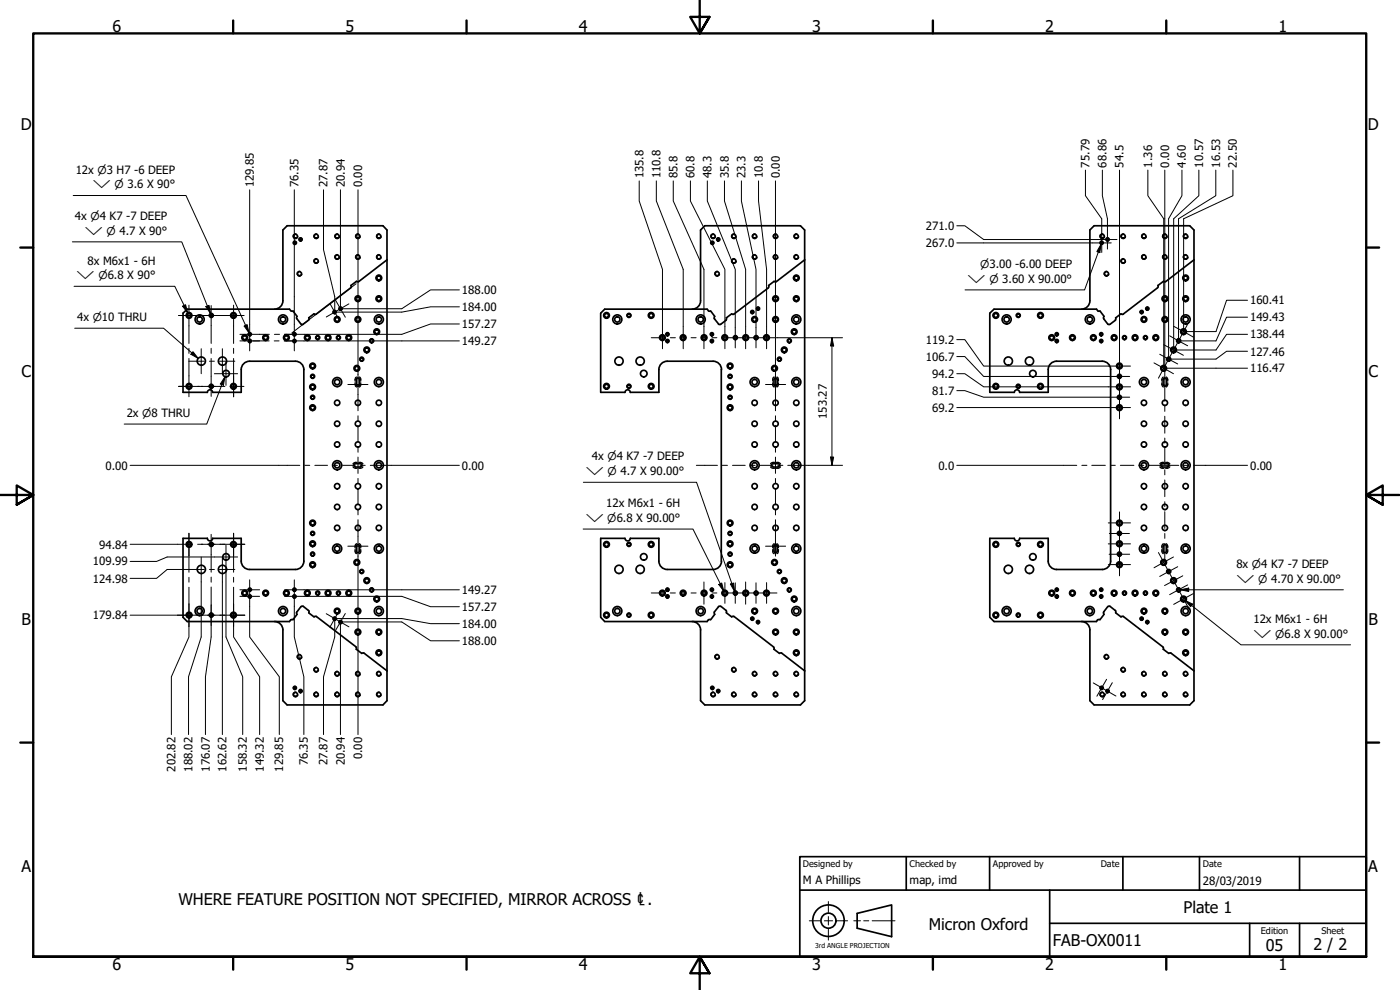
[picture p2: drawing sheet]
<svg xmlns="http://www.w3.org/2000/svg" width="420mm" height="297mm" viewBox="0 0 420 297" stroke-linecap="round" stroke-linejoin="round" font-family="sans-serif">
<defs><g id="words">
<g font-size="4.8">
<text x="33.7" y="9.6">6</text>
<text x="103.7" y="9.6">5</text>
<text x="173.7" y="9.6">4</text>
<text x="243.7" y="9.6">3</text>
<text x="313.7" y="9.6">2</text>
<text x="383.7" y="9.6">1</text>
<text x="6.2" y="38.9">D</text>
<text x="410.5" y="38.9">D</text>
<text x="6.4" y="113.1">C</text>
<text x="410.7" y="113.1">C</text>
<text x="6.4" y="187.4">B</text>
<text x="410.7" y="187.4">B</text>
<text x="6.4" y="261.7">A</text>
<text x="410.7" y="261.7">A</text>
<text x="53.6" y="271.4">WHERE FEATURE POSITION NOT SPECIFIED, MIRROR ACROSS ℄.</text>
<text x="355.2" y="273.9">Plate 1</text>
<text x="278.8" y="279">Micron Oxford</text>
<text x="316" y="283.8">FAB-OX0011</text>
<text x="379.9" y="285.3">05</text>
<text x="394.2" y="285">2 / 2</text>
<text x="33.7" y="290.9">6</text>
<text x="103.7" y="290.9">5</text>
<text x="173.7" y="290.9">4</text>
<text x="243.7" y="290.9">3</text>
<text x="313.7" y="290.9">2</text>
<text x="383.7" y="290.9">1</text>
</g>
<g font-size="3.4">
<text x="22.7" y="52.1">12x ⌀3 H7 -6 DEEP</text>
<text x="193.1" y="53.5" transform="rotate(-90 193.1 53.5)">135.8</text>
<text x="198.2" y="53.5" transform="rotate(-90 198.2 53.5)">110.8</text>
<text x="203.3" y="53.5" transform="rotate(-90 203.3 53.5)">85.8</text>
<text x="208.5" y="53.5" transform="rotate(-90 208.5 53.5)">60.8</text>
<text x="213.6" y="53.5" transform="rotate(-90 213.6 53.5)">48.3</text>
<text x="218.7" y="53.5" transform="rotate(-90 218.7 53.5)">35.8</text>
<text x="223.8" y="53.5" transform="rotate(-90 223.8 53.5)">23.3</text>
<text x="228.9" y="53.5" transform="rotate(-90 228.9 53.5)">10.8</text>
<text x="234" y="53.5" transform="rotate(-90 234 53.5)">0.00</text>
<text x="327" y="50.3" transform="rotate(-90 327 50.3)">75.79</text>
<text x="332.1" y="50.3" transform="rotate(-90 332.1 50.3)">68.86</text>
<text x="337.2" y="50.3" transform="rotate(-90 337.2 50.3)">54.5</text>
<text x="345.8" y="50.3" transform="rotate(-90 345.8 50.3)">1.36</text>
<text x="350.8" y="50.3" transform="rotate(-90 350.8 50.3)">0.00</text>
<text x="355.9" y="50.3" transform="rotate(-90 355.9 50.3)">4.60</text>
<text x="361.1" y="50.3" transform="rotate(-90 361.1 50.3)">10.57</text>
<text x="366.1" y="50.3" transform="rotate(-90 366.1 50.3)">16.53</text>
<text x="371.2" y="50.3" transform="rotate(-90 371.2 50.3)">22.50</text>
<text x="76.2" y="56.2" transform="rotate(-90 76.2 56.2)">129.85</text>
<text x="89.6" y="56.2" transform="rotate(-90 89.6 56.2)">76.35</text>
<text x="98.3" y="56.2" transform="rotate(-90 98.3 56.2)">27.87</text>
<text x="103.4" y="56.2" transform="rotate(-90 103.4 56.2)">20.94</text>
<text x="108.6" y="56.2" transform="rotate(-90 108.6 56.2)">0.00</text>
<text x="22.5" y="66.1">4x ⌀4 K7 -7 DEEP</text>
<text x="277.9" y="69">271.0</text>
<text x="277.9" y="74.1">267.0</text>
<text x="26.3" y="79.4">8x M6x1 - 6H</text>
<text x="138.6" y="88.3">188.00</text>
<text x="138.6" y="93.3">184.00</text>
<text x="375.2" y="91.3">160.41</text>
<text x="23.2" y="96.3">4x ⌀10 THRU</text>
<text x="138.6" y="98.5">157.27</text>
<text x="375.2" y="101.5">138.44</text>
<text x="375.2" y="96.4">149.43</text>
<text x="138.6" y="103.6">149.27</text>
<text x="277.9" y="103.1">119.2</text>
<text x="375.2" y="106.7">127.46</text>
<text x="277.9" y="108.3">106.7</text>
<text x="279.7" y="113.3">94.2</text>
<text x="375.2" y="111.7">116.47</text>
<text x="279.7" y="118.5">81.7</text>
<text x="38" y="125.1">2x ⌀8 THRU</text>
<text x="248.2" y="125.7" transform="rotate(-90 248.2 125.7)">153.27</text>
<text x="279.7" y="123.6">69.2</text>
<text x="31.6" y="140.9">0.00</text>
<text x="138.6" y="140.9">0.00</text>
<text x="177.6" y="138.2">4x ⌀4 K7 -7 DEEP</text>
<text x="281.6" y="140.9">0.0</text>
<text x="375.2" y="140.9">0.00</text>
<text x="181.9" y="152.3">12x M6x1 - 6H</text>
<text x="29.8" y="164.6">94.84</text>
<text x="27.9" y="169.7">109.99</text>
<text x="371.1" y="170.4">8x ⌀4 K7 -7 DEEP</text>
<text x="27.9" y="174.8">124.98</text>
<text x="138.6" y="178.2">149.27</text>
<text x="27.9" y="185.9">179.84</text>
<text x="138.6" y="183.3">157.27</text>
<text x="138.6" y="188.4">184.00</text>
<text x="376.2" y="186.9">12x M6x1 - 6H</text>
<text x="138.6" y="193.5">188.00</text>
<text x="108.6" y="227.8" transform="rotate(-90 108.6 227.8)">0.00</text>
<text x="52.7" y="231.6" transform="rotate(-90 52.7 231.6)">202.82</text>
<text x="57.8" y="231.6" transform="rotate(-90 57.8 231.6)">188.02</text>
<text x="62.9" y="231.6" transform="rotate(-90 62.9 231.6)">176.07</text>
<text x="68" y="231.6" transform="rotate(-90 68 231.6)">162.62</text>
<text x="74" y="231.6" transform="rotate(-90 74 231.6)">158.32</text>
<text x="79.2" y="231.6" transform="rotate(-90 79.2 231.6)">149.32</text>
<text x="85" y="231.6" transform="rotate(-90 85 231.6)">129.85</text>
<text x="92.4" y="229.7" transform="rotate(-90 92.4 229.7)">76.35</text>
<text x="98.3" y="229.7" transform="rotate(-90 98.3 229.7)">27.87</text>
<text x="103.4" y="229.7" transform="rotate(-90 103.4 229.7)">20.94</text>
<text x="241" y="265.4">M A Phillips</text>
<text x="273" y="265.4">map, imd</text>
<text x="361" y="265.5">28/03/2019</text>
</g>
<g font-size="3.2">
<text x="27.9" y="56.5">⌵ ⌀ 3.6 X 90°</text>
<text x="25.5" y="70.4">⌵ ⌀ 4.7 X 90°</text>
<text x="23" y="83.7">⌵ ⌀6.8 X 90°</text>
<text x="294.1" y="80.5">⌀3.00 -6.00 DEEP</text>
<text x="290.4" y="84.8">⌵ ⌀ 3.60 X 90.00°</text>
<text x="175.8" y="142.5">⌵ ⌀ 4.7 X 90.00°</text>
<text x="175.8" y="156.6">⌵ ⌀6.8 X 90.00°</text>
<text x="371.1" y="174.8">⌵ ⌀ 4.70 X 90.00°</text>
<text x="376.2" y="191.3">⌵ ⌀6.8 X 90.00°</text>
</g>
<g font-size="2.7">
<text x="241" y="260.1">Designed by</text>
<text x="273" y="260.1">Checked by</text>
<text x="298" y="260.1">Approved by</text>
<text x="330.3" y="260">Date</text>
<text x="361" y="260">Date</text>
<text x="378.4" y="280.1">Edition</text>
<text x="396.6" y="280.1">Sheet</text>
</g>
<text font-size="2" x="244.6" y="284.5">3rd ANGLE PROJECTION</text>
</g></defs>
<!-- layer: Hidden (ISO) -->
<g fill="none" stroke="#000" stroke-width=".38">
<path d="M106.6 114.9l.1 1 .3 .2M107 113.1l-.3 .2-.1 1M107.8 113.1l.5 .5v.7M108.3 114.9v.7l-.5 .5M231.9 114.9v.7l.4 .5M232.3 113.1l-.4 .5v.7M233.2 113.1l.3 .2 .1 1M233.6 114.9l-.1 1-.3 .2M348.7 114.9v.7l.4 .5M349.1 113.1l-.4 .5v.7M350 113.1l.4 .5 .1 .7M350.5 114.9l-.1 .7-.4 .5"/>
<path d="M107.2 138.7l-.8 .1-.5 .4M107.7 138.7l.8 .1 .4 .4M232.5 138.7l-.8 .1-.4 .4M233 138.7l.7 .1 .6 .4M349.3 138.7l-.7 .1-.5 .4M349.8 138.7l.8 .1 .5 .4M105.9 140.1l.5 .3 .8 .1M108.9 140.1l-.4 .3-.8 .1M231.3 140.1l.4 .3 .8 .1M234.3 140.1l-.6 .3-.7 .1M348.1 140.1l.5 .3 .7 .1M351.1 140.1l-.5 .3-.8 .1"/>
<path d="M106.6 164.9l.1 1 .3 .2M107 163.1l-.3 .3-.1 1M107.8 163.1l.5 .5v.8M108.3 164.9v.8l-.5 .4M231.9 164.9v.8l.4 .4M232.3 163.1l-.4 .5v.8M233.2 163.1l.3 .3 .1 1M233.6 164.9l-.1 1-.3 .2M348.7 164.9v.8l.4 .4M349.1 163.1l-.4 .5v.8M350 163.1l.4 .5 .1 .8M350.5 164.9l-.1 .8-.4 .4"/>
</g>
<!-- layer: Visible (ISO) -->
<g fill="none" stroke="#000" stroke-width=".51">
<path d="M116.1 78l-8.5 6.5-.6-.1M241.5 78l-8.5 6.5-.7-.1-1.6 1.2M358.3 78l-8.5 6.5-.6-.1M84.9 90.3a2.51 2.51 0 0 1-2.5 2.5M84.9 90.2v-21.2l1.3-1.3h28.7l1.2 1.3v141.2l-1.2 1.3h-28.7l-1.3-1.3v-21.2a2.51 2.51 0 0 0-2.5-2.5M87.9 93.3l1.3 1.6M88 93.3l-.5 .1-.6-.6h-30.7l-1.3 1.2v23.7h7.3a.79 .79 0 0 1 .8-.7 .79 .79 0 0 1 .8 .7h8.6v-6.8a2.51 2.51 0 0 1 2.5-2.5M89.1 95l-.1 .4 1.3 1.8 .7 .1M100.4 93.3a.35 .35 0 0 0-.3 .4 .35 .35 0 0 0 .5 .2 .35 .35 0 0 0 0-.6h-.2M105.3 86.3l-10.4 7.9h-.6l-1.7 1.2v.6l-1.6 1.3M105.3 85.6l-.1 .7M106.9 84.4l-1.6 1.2"/>
<path d="M210.2 90.2v-21.2l1.3-1.3h28.7l1.3 1.3v141.2l-1.3 1.3h-28.7l-1.3-1.3v-21.2a2.51 2.51 0 0 0-2.5-2.5M210.2 90.3a2.51 2.51 0 0 1-2.5 2.5M212.6 93.2l.6 .1M212.6 93.2l-.4-.4h-30.7l-1.2 1.2v23.7h7.2M213.3 93.3l1.2 1.6M214.4 95.6l1.2 1.6 .7 .1M214.5 95l-.1 .6M217.9 96.1l-1.6 1.2M218 95.4l-.1 .6M226.5 95.2a.6 .6 0 0 0-.6 .9 .6 .6 0 0 0 1 .2 .6 .6 0 0 0-.2-1l-.2-.1M230.6 86.3l-10.3 7.9h-.7l-1.6 1.2M230.7 85.6l-.1 .7"/>
<path d="M302.1 95a.79 .79 0 0 0-.7 1.1 .79 .79 0 0 0 1.3 .3 .79 .79 0 0 0-.3-1.3l-.3-.1M327.1 90.2v-21.2l1.3-1.3h28.7l1.2 1.3v141.2l-1.2 1.3h-28.7l-1.3-1.3v-21.2a2.51 2.51 0 0 0-2.5-2.5M327.1 90.3a2.51 2.51 0 0 1-2.5 2.5M329.4 93.2l.7 .1M329.4 93.2l-.3-.4h-30.8l-1.2 1.2v23.7h7.3a.79 .79 0 0 1 .8-.7 .79 .79 0 0 1 .8 .7h8.6v-6.8a2.51 2.51 0 0 1 2.5-2.5h13.7a2.51 2.51 0 0 1 2.5 2.5v57.5a2.51 2.51 0 0 1-2.5 2.5h-13.7a2.51 2.51 0 0 1-2.5-2.5v-6.9h-8.6M330.1 93.3l1.2 1.6M331.3 95l-.1 .6 1.3 1.6 .6 .1M334.8 96.1l-1.6 1.2M334.8 95.4l-.1 .6M347.4 86.3l-10.3 7.9h-.6l-1.7 1.2M347.5 85.6l-.1 .7M349.1 84.4l-1.6 1.2"/>
<path d="M74.9 108.4h13.8a2.51 2.51 0 0 1 2.5 2.5v57.5a2.51 2.51 0 0 1-2.5 2.5h-13.8M106.9 113.8v1.6a.48 .48 0 0 0 .5 .5 .48 .48 0 0 0 .5-.5v-1.6M106.9 113.9a.48 .48 0 0 1 .5-.5 .48 .48 0 0 1 .5 .5M214 108.4h-13.8a2.51 2.51 0 0 0-2.5 2.5v6.8h-8.5a.79 .79 0 0 0-.8-.7 .79 .79 0 0 0-.8 .7M214 108.4a2.51 2.51 0 0 1 2.5 2.5M216.5 110.9v57.5M226.5 113.8a.79 .79 0 0 0-.8 1.1 .79 .79 0 0 0 1.3 .3 .79 .79 0 0 0-.2-1.3l-.3-.1M232.3 113.8v1.6a.48 .48 0 0 0 .5 .5 .48 .48 0 0 0 .4-.5v-1.6M232.3 113.9a.48 .48 0 0 1 .5-.5 .48 .48 0 0 1 .4 .5M328.1 102.2a.86 .86 0 0 1-.8-1.2 .86 .86 0 0 1 1.4-.3 .86 .86 0 0 1-.2 1.4l-.4 .1M349.1 113.8v1.6M349.1 113.9a.48 .48 0 0 1 .5-.5 .48 .48 0 0 1 .5 .5"/>
<path d="M350.1 113.8v1.6a.48 .48 0 0 1-.5 .5 .48 .48 0 0 1-.5-.5M106.6 139.1a.48 .48 0 0 0-.4 .5 .48 .48 0 0 0 .4 .5M106.7 139.1h1.4M108.2 139.1a.48 .48 0 0 1 .4 .5 .48 .48 0 0 1-.4 .5M226.5 138.8a.79 .79 0 0 0-.8 1.1 .79 .79 0 0 0 1.3 .3 .79 .79 0 0 0-.2-1.3l-.3-.1M232 139.1a.48 .48 0 0 0-.5 .5 .48 .48 0 0 0 .5 .5M232 139.1h1.5a.48 .48 0 0 1 .5 .5 .48 .48 0 0 1-.5 .5M350.3 139.1h-1.5a.48 .48 0 0 0-.4 .5 .48 .48 0 0 0 .4 .5M350.4 139.1a.48 .48 0 0 1 .4 .5 .48 .48 0 0 1-.4 .5M106.7 140.1h1.4M232 140.1h1.5M348.8 140.1h1.5"/>
<path d="M62.2 161.5a.79 .79 0 0 0 .8 .8 .79 .79 0 0 0 .8-.8M62.2 161.5h-7.3v23.7l1.3 1.3h30.7l.3-.5M63.8 161.5h8.6v6.9a2.51 2.51 0 0 0 2.5 2.5M107 163.6a.48 .48 0 0 1 .5-.2 .48 .48 0 0 1 .4 .4v1.6a.48 .48 0 0 1-.5 .4 .48 .48 0 0 1-.5-.5zM187.5 161.5h-7.2v23.7l1.2 1.3h30.7l.4-.5M187.6 161.5a.79 .79 0 0 0 .8 .8 .79 .79 0 0 0 .8-.8M189.2 161.5h8.5v6.9a2.51 2.51 0 0 0 2.5 2.5h13.8M216.5 168.4a2.51 2.51 0 0 1-2.5 2.5M226.5 163.8a.79 .79 0 0 0-.8 1.1 .79 .79 0 0 0 1.3 .3 .79 .79 0 0 0-.2-1.3l-.3-.1M232.3 163.6a.48 .48 0 0 1 .6-.2 .48 .48 0 0 1 .3 .4v1.6a.48 .48 0 0 1-.5 .4 .48 .48 0 0 1-.4-.5zM304.4 161.5h-7.3v23.7l1.2 1.3h30.8l.3-.5M304.4 161.5a.79 .79 0 0 0 .8 .8 .79 .79 0 0 0 .8-.8"/>
<path d="M328.1 178.8a.86 .86 0 0 1-.8-1.2 .86 .86 0 0 1 1.4-.3 .86 .86 0 0 1-.2 1.4l-.4 .1M349.1 163.9v1.4M349.1 163.8a.48 .48 0 0 1 .5-.4 .48 .48 0 0 1 .5 .4v1.5a.48 .48 0 0 1-.5 .5 .48 .48 0 0 1-.5-.4M89.2 184.3l-1.2 1.6-.7 .1M92.6 183.2l-1.6-1.3h-.5l-1.4 1.7v.7M92.6 183.2l.1 .6M92.6 183.9l1.7 1.2 .6-.1M94.9 185l12 9.1M100.4 185.3a.35 .35 0 0 0-.3 .4 .35 .35 0 0 0 .5 .2 .35 .35 0 0 0 0-.6h-.2M106.8 194.1l.1 .7 1.6 1.2M108.6 196.1l.6-.1 6.9 5.3M213.2 185.9l-.6 .1"/>
<path d="M214.4 183.6l.1 .7M214.5 184.3l-1.2 1.6M216.3 181.9l-.7 .1-1.2 1.6M216.3 181.9l1.6 1.3M217.9 183.2l.1 .6M218 183.9l1.6 1.2 .7-.1M220.3 185l11.9 9.1M226.5 182.7a.6 .6 0 0 0-.6 .9 .6 .6 0 0 0 1 .2 .6 .6 0 0 0-.2-1l-.2-.1M232.2 194.1v.7M232.3 194.8l1.6 1.2M233.9 196.1l.7-.1 6.9 5.3M302.1 182.5a.79 .79 0 0 0-.7 1.1 .79 .79 0 0 0 1.3 .3 .79 .79 0 0 0-.3-1.3l-.3-.1"/>
<path d="M330.1 185.9l-.7 .1M331.3 184.3l-1.2 1.6M334.7 183.2l-1.6-1.3h-.4l-1.4 1.7v.7M334.7 183.2l.1 .6M334.8 183.9l1.7 1.2 .6-.1M337.1 185l11.9 9.1M349 194.1l.1 .7 1.6 1.2M350.7 196.1l.7-.1 6.9 5.3"/>
<circle cx="88.5" cy="72.9" r=".48"/>
<circle cx="88.5" cy="72.9" r=".35"/>
<circle cx="88.5" cy="72.9" r=".16"/>
<circle cx="88.7" cy="70.9" r=".6"/>
<circle cx="90.2" cy="71.8" r=".35"/>
<circle cx="90.2" cy="71.8" r=".16"/>
<circle cx="90.2" cy="71.8" r=".48"/>
<circle cx="94.9" cy="78.3" r=".6"/>
<circle cx="94.9" cy="70.9" r=".6"/>
<circle cx="101.2" cy="70.9" r=".6"/>
<circle cx="101.2" cy="77.1" r=".6"/>
<circle cx="107.4" cy="70.9" r=".6"/>
<circle cx="107.4" cy="77.1" r=".6"/>
<circle cx="113.7" cy="77.1" r=".6"/>
<circle cx="113.7" cy="70.9" r=".6"/>
<circle cx="213.8" cy="72.9" r=".35"/>
<circle cx="213.8" cy="72.9" r=".16"/>
<circle cx="213.8" cy="72.9" r=".48"/>
<circle cx="214" cy="70.9" r=".6"/>
<circle cx="215.6" cy="71.8" r=".35"/>
<circle cx="215.6" cy="71.8" r=".16"/>
<circle cx="215.6" cy="71.8" r=".48"/>
<circle cx="220.2" cy="78.3" r=".6"/>
<circle cx="220.2" cy="70.9" r=".6"/>
<circle cx="226.5" cy="70.9" r=".6"/>
<circle cx="226.5" cy="77.1" r=".6"/>
<circle cx="232.8" cy="77.1" r=".6"/>
<circle cx="232.8" cy="70.9" r=".6"/>
<circle cx="239" cy="70.9" r=".6"/>
<circle cx="239" cy="77.1" r=".6"/>
<circle cx="330.6" cy="72.9" r=".35"/>
<circle cx="330.6" cy="72.9" r=".16"/>
<circle cx="330.6" cy="72.9" r=".48"/>
<circle cx="330.8" cy="70.9" r=".6"/>
<circle cx="332.4" cy="71.8" r=".35"/>
<circle cx="332.4" cy="71.8" r=".16"/>
<circle cx="332.4" cy="71.8" r=".48"/>
<circle cx="337.1" cy="70.9" r=".6"/>
<circle cx="337.1" cy="78.3" r=".6"/>
<circle cx="343.3" cy="70.9" r=".6"/>
<circle cx="343.3" cy="77.1" r=".6"/>
<circle cx="349.6" cy="77.1" r=".6"/>
<circle cx="349.6" cy="70.9" r=".6"/>
<circle cx="355.8" cy="70.9" r=".6"/>
<circle cx="355.8" cy="77.1" r=".6"/>
<circle cx="56.7" cy="94.6" r=".6"/>
<circle cx="56.7" cy="94.6" r=".86"/>
<circle cx="59.9" cy="95.8" r=".79"/>
<circle cx="59.9" cy="95.8" r="1.37"/>
<circle cx="63.4" cy="94.6" r=".48"/>
<circle cx="63.4" cy="94.6" r=".6"/>
<circle cx="70.1" cy="94.6" r=".6"/>
<circle cx="70.1" cy="94.6" r=".86"/>
<circle cx="84.9" cy="95.8" r=".79"/>
<circle cx="84.9" cy="95.8" r="1.37"/>
<circle cx="89.9" cy="82.1" r=".6"/>
<circle cx="100.4" cy="93.6" r=".48"/>
<circle cx="101.2" cy="95.8" r=".6"/>
<circle cx="101.2" cy="95.8" r=".86"/>
<circle cx="102.2" cy="92.6" r=".48"/>
<circle cx="102.2" cy="92.6" r=".35"/>
<circle cx="107.4" cy="95.8" r=".6"/>
<circle cx="107.4" cy="89.6" r=".6"/>
<circle cx="107.4" cy="95.8" r=".86"/>
<circle cx="107.4" cy="89.6" r=".86"/>
<circle cx="113.1" cy="99.5" r=".6"/>
<circle cx="113.1" cy="99.5" r=".86"/>
<circle cx="113.7" cy="95.8" r=".79"/>
<circle cx="113.7" cy="89.6" r=".6"/>
<circle cx="113.7" cy="83.4" r=".6"/>
<circle cx="113.7" cy="89.6" r=".86"/>
<circle cx="113.7" cy="83.4" r=".86"/>
<circle cx="113.7" cy="95.8" r="1.37"/>
<circle cx="182" cy="94.6" r=".6"/>
<circle cx="182" cy="94.6" r=".86"/>
<circle cx="185.3" cy="95.8" r=".79"/>
<circle cx="185.3" cy="95.8" r="1.37"/>
<circle cx="188.8" cy="94.6" r=".48"/>
<circle cx="188.8" cy="94.6" r=".6"/>
<circle cx="195.4" cy="94.6" r=".6"/>
<circle cx="195.4" cy="94.6" r=".86"/>
<circle cx="210.3" cy="95.8" r=".79"/>
<circle cx="210.3" cy="95.8" r="1.37"/>
<circle cx="215.2" cy="82.1" r=".6"/>
<circle cx="225.8" cy="93.6" r=".35"/>
<circle cx="225.8" cy="93.6" r=".48"/>
<circle cx="226.5" cy="95.8" r=".86"/>
<circle cx="227.5" cy="92.6" r=".35"/>
<circle cx="227.5" cy="92.6" r=".48"/>
<circle cx="232.8" cy="95.8" r=".6"/>
<circle cx="232.8" cy="89.6" r=".6"/>
<circle cx="232.8" cy="95.8" r=".86"/>
<circle cx="232.8" cy="89.6" r=".86"/>
<circle cx="238.3" cy="99.5" r=".6"/>
<circle cx="238.3" cy="99.5" r=".86"/>
<circle cx="239" cy="95.8" r=".79"/>
<circle cx="239" cy="89.6" r=".6"/>
<circle cx="239" cy="83.4" r=".6"/>
<circle cx="239" cy="83.4" r=".86"/>
<circle cx="239" cy="89.6" r=".86"/>
<circle cx="239" cy="95.8" r="1.37"/>
<circle cx="298.9" cy="94.6" r=".6"/>
<circle cx="298.9" cy="94.6" r=".86"/>
<circle cx="302.1" cy="95.8" r="1.37"/>
<circle cx="305.6" cy="94.6" r=".48"/>
<circle cx="305.6" cy="94.6" r=".6"/>
<circle cx="312.3" cy="94.6" r=".6"/>
<circle cx="312.3" cy="94.6" r=".86"/>
<circle cx="327.1" cy="95.8" r=".79"/>
<circle cx="327.1" cy="95.8" r="1.37"/>
<circle cx="332.1" cy="82.1" r=".6"/>
<circle cx="342.6" cy="93.6" r=".35"/>
<circle cx="342.6" cy="93.6" r=".48"/>
<circle cx="343.3" cy="95.8" r=".6"/>
<circle cx="343.3" cy="95.8" r=".86"/>
<circle cx="344.3" cy="92.6" r=".35"/>
<circle cx="344.3" cy="92.6" r=".48"/>
<circle cx="349.6" cy="95.8" r=".6"/>
<circle cx="349.6" cy="89.6" r=".6"/>
<circle cx="349.6" cy="95.8" r=".86"/>
<circle cx="349.6" cy="89.6" r=".86"/>
<circle cx="355.2" cy="99.5" r=".6"/>
<circle cx="355.2" cy="99.5" r=".86"/>
<circle cx="355.8" cy="95.8" r=".79"/>
<circle cx="355.8" cy="83.4" r=".6"/>
<circle cx="355.8" cy="89.6" r=".6"/>
<circle cx="355.8" cy="89.6" r=".86"/>
<circle cx="355.8" cy="83.4" r=".86"/>
<circle cx="355.8" cy="95.8" r="1.37"/>
<circle cx="56.7" cy="115.9" r=".6"/>
<circle cx="56.7" cy="115.9" r=".86"/>
<circle cx="60.4" cy="108.3" r="1.24"/>
<circle cx="63.4" cy="115.9" r=".48"/>
<circle cx="63.4" cy="115.9" r=".6"/>
<circle cx="66.8" cy="108.3" r="1.24"/>
<circle cx="67.8" cy="112.1" r=".98"/>
<circle cx="70.1" cy="115.9" r=".6"/>
<circle cx="70.1" cy="115.9" r=".86"/>
<circle cx="73.4" cy="101.3" r=".6"/>
<circle cx="73.4" cy="101.3" r=".86"/>
<circle cx="75" cy="100.3" r=".35"/>
<circle cx="75" cy="102.3" r=".35"/>
<circle cx="75" cy="102.3" r=".48"/>
<circle cx="75" cy="100.3" r=".48"/>
<circle cx="79.7" cy="101.3" r=".6"/>
<circle cx="79.7" cy="101.3" r=".86"/>
<circle cx="85.9" cy="101.3" r=".6"/>
<circle cx="85.9" cy="101.3" r=".86"/>
<circle cx="88.4" cy="100.3" r=".35"/>
<circle cx="88.4" cy="102.3" r=".35"/>
<circle cx="88.4" cy="100.3" r=".48"/>
<circle cx="88.4" cy="102.3" r=".48"/>
<circle cx="92.2" cy="101.3" r=".6"/>
<circle cx="92.2" cy="101.3" r=".86"/>
<circle cx="93.8" cy="116.1" r=".6"/>
<circle cx="93.8" cy="109.8" r=".6"/>
<circle cx="93.8" cy="119.2" r=".48"/>
<circle cx="93.8" cy="112.9" r=".48"/>
<circle cx="93.8" cy="112.9" r=".6"/>
<circle cx="93.8" cy="119.2" r=".6"/>
<circle cx="93.8" cy="109.8" r=".86"/>
<circle cx="93.8" cy="116.1" r=".86"/>
<circle cx="95.3" cy="101.3" r=".48"/>
<circle cx="95.3" cy="101.3" r=".6"/>
<circle cx="98.5" cy="101.3" r=".6"/>
<circle cx="98.5" cy="101.3" r=".86"/>
<circle cx="101.2" cy="114.6" r=".79"/>
<circle cx="101.2" cy="114.6" r="1.37"/>
<circle cx="101.6" cy="101.3" r=".48"/>
<circle cx="101.6" cy="101.3" r=".6"/>
<circle cx="104.7" cy="101.3" r=".6"/>
<circle cx="104.7" cy="101.3" r=".86"/>
<circle cx="107.1" cy="110.5" r=".6"/>
<circle cx="107.1" cy="110.5" r=".86"/>
<circle cx="108.6" cy="107.8" r=".48"/>
<circle cx="108.6" cy="107.8" r=".6"/>
<circle cx="110.1" cy="105" r=".6"/>
<circle cx="110.1" cy="105" r=".86"/>
<circle cx="111.5" cy="102.3" r=".48"/>
<circle cx="111.5" cy="102.3" r=".6"/>
<circle cx="113.7" cy="114.6" r=".79"/>
<circle cx="113.7" cy="114.6" r="1.37"/>
<circle cx="182" cy="115.9" r=".6"/>
<circle cx="182" cy="115.9" r=".86"/>
<circle cx="185.8" cy="108.3" r="1.24"/>
<circle cx="188.8" cy="115.9" r=".48"/>
<circle cx="188.8" cy="115.9" r=".6"/>
<circle cx="192.1" cy="108.3" r="1.24"/>
<circle cx="193.2" cy="112.1" r=".98"/>
<circle cx="195.4" cy="115.9" r=".6"/>
<circle cx="195.4" cy="115.9" r=".86"/>
<circle cx="198.8" cy="101.3" r=".6"/>
<circle cx="198.8" cy="101.3" r=".86"/>
<circle cx="200.3" cy="100.3" r=".35"/>
<circle cx="200.3" cy="102.3" r=".35"/>
<circle cx="200.3" cy="102.3" r=".48"/>
<circle cx="200.3" cy="100.3" r=".48"/>
<circle cx="205" cy="101.3" r=".6"/>
<circle cx="205" cy="101.3" r=".86"/>
<circle cx="211.3" cy="101.3" r=".6"/>
<circle cx="211.3" cy="101.3" r=".86"/>
<circle cx="213.6" cy="100.3" r=".35"/>
<circle cx="213.6" cy="102.3" r=".35"/>
<circle cx="213.6" cy="102.3" r=".48"/>
<circle cx="213.6" cy="100.3" r=".48"/>
<circle cx="217.5" cy="101.3" r=".6"/>
<circle cx="217.5" cy="101.3" r=".86"/>
<circle cx="219.1" cy="116.1" r=".6"/>
<circle cx="219.1" cy="109.8" r=".6"/>
<circle cx="219.1" cy="119.2" r=".48"/>
<circle cx="219.1" cy="112.9" r=".48"/>
<circle cx="219.1" cy="119.2" r=".6"/>
<circle cx="219.1" cy="112.9" r=".6"/>
<circle cx="219.1" cy="116.1" r=".86"/>
<circle cx="219.1" cy="109.8" r=".86"/>
<circle cx="220.7" cy="101.3" r=".48"/>
<circle cx="220.7" cy="101.3" r=".6"/>
<circle cx="223.8" cy="101.3" r=".6"/>
<circle cx="223.8" cy="101.3" r=".86"/>
<circle cx="226.5" cy="114.6" r="1.37"/>
<circle cx="226.9" cy="101.3" r=".48"/>
<circle cx="226.9" cy="101.3" r=".6"/>
<circle cx="230" cy="101.3" r=".6"/>
<circle cx="230" cy="101.3" r=".86"/>
<circle cx="232.4" cy="110.5" r=".6"/>
<circle cx="232.4" cy="110.5" r=".86"/>
<circle cx="233.9" cy="107.8" r=".48"/>
<circle cx="233.9" cy="107.8" r=".6"/>
<circle cx="235.4" cy="105" r=".6"/>
<circle cx="235.4" cy="105" r=".86"/>
<circle cx="236.9" cy="102.3" r=".48"/>
<circle cx="236.9" cy="102.3" r=".6"/>
<circle cx="239" cy="114.6" r=".79"/>
<circle cx="239" cy="114.6" r="1.37"/>
<circle cx="298.9" cy="115.9" r=".6"/>
<circle cx="298.9" cy="115.9" r=".86"/>
<circle cx="302.6" cy="108.3" r="1.24"/>
<circle cx="305.6" cy="115.9" r=".48"/>
<circle cx="305.6" cy="115.9" r=".6"/>
<circle cx="309" cy="108.3" r="1.24"/>
<circle cx="310" cy="112.1" r=".98"/>
<circle cx="312.3" cy="115.9" r=".6"/>
<circle cx="312.3" cy="115.9" r=".86"/>
<circle cx="315.6" cy="101.3" r=".6"/>
<circle cx="315.6" cy="101.3" r=".86"/>
<circle cx="317.2" cy="102.3" r=".35"/>
<circle cx="317.2" cy="100.3" r=".35"/>
<circle cx="317.2" cy="100.3" r=".48"/>
<circle cx="317.2" cy="102.3" r=".48"/>
<circle cx="321.8" cy="101.3" r=".6"/>
<circle cx="321.8" cy="101.3" r=".86"/>
<circle cx="328.1" cy="101.3" r=".6"/>
<circle cx="330.5" cy="100.3" r=".35"/>
<circle cx="330.5" cy="102.3" r=".35"/>
<circle cx="330.5" cy="100.3" r=".48"/>
<circle cx="330.5" cy="102.3" r=".48"/>
<circle cx="334.4" cy="101.3" r=".6"/>
<circle cx="334.4" cy="101.3" r=".86"/>
<circle cx="335.9" cy="116.1" r=".6"/>
<circle cx="335.9" cy="109.8" r=".6"/>
<circle cx="335.9" cy="112.9" r=".48"/>
<circle cx="335.9" cy="119.2" r=".48"/>
<circle cx="335.9" cy="119.2" r=".6"/>
<circle cx="335.9" cy="112.9" r=".6"/>
<circle cx="335.9" cy="109.8" r=".86"/>
<circle cx="335.9" cy="116.1" r=".86"/>
<circle cx="337.5" cy="101.3" r=".48"/>
<circle cx="337.5" cy="101.3" r=".6"/>
<circle cx="340.6" cy="101.3" r=".6"/>
<circle cx="340.6" cy="101.3" r=".86"/>
<circle cx="343.3" cy="114.6" r=".79"/>
<circle cx="343.3" cy="114.6" r="1.37"/>
<circle cx="343.8" cy="101.3" r=".48"/>
<circle cx="343.8" cy="101.3" r=".6"/>
<circle cx="346.9" cy="101.3" r=".6"/>
<circle cx="346.9" cy="101.3" r=".86"/>
<circle cx="349.2" cy="110.5" r=".6"/>
<circle cx="349.2" cy="110.5" r=".86"/>
<circle cx="350.7" cy="107.8" r=".48"/>
<circle cx="350.7" cy="107.8" r=".6"/>
<circle cx="352.2" cy="105" r=".6"/>
<circle cx="352.2" cy="105" r=".86"/>
<circle cx="353.7" cy="102.3" r=".48"/>
<circle cx="353.7" cy="102.3" r=".6"/>
<circle cx="355.8" cy="114.6" r=".79"/>
<circle cx="355.8" cy="114.6" r="1.37"/>
<circle cx="93.8" cy="122.3" r=".6"/>
<circle cx="93.8" cy="122.3" r=".86"/>
<circle cx="101.2" cy="139.6" r=".79"/>
<circle cx="101.2" cy="133.4" r=".79"/>
<circle cx="101.2" cy="120.9" r=".79"/>
<circle cx="101.2" cy="127.1" r=".79"/>
<circle cx="101.2" cy="139.6" r="1.37"/>
<circle cx="107.4" cy="133.4" r=".79"/>
<circle cx="107.4" cy="120.9" r=".79"/>
<circle cx="107.4" cy="127.1" r=".79"/>
<circle cx="113.7" cy="139.6" r=".79"/>
<circle cx="113.7" cy="133.4" r=".79"/>
<circle cx="113.7" cy="120.9" r=".79"/>
<circle cx="113.7" cy="127.1" r=".79"/>
<circle cx="113.7" cy="139.6" r="1.37"/>
<circle cx="219.1" cy="122.3" r=".6"/>
<circle cx="219.1" cy="122.3" r=".86"/>
<circle cx="226.5" cy="127.1" r=".79"/>
<circle cx="226.5" cy="133.4" r=".79"/>
<circle cx="226.5" cy="120.9" r=".79"/>
<circle cx="226.5" cy="139.6" r="1.37"/>
<circle cx="232.8" cy="120.9" r=".79"/>
<circle cx="232.8" cy="133.4" r=".79"/>
<circle cx="232.8" cy="127.1" r=".79"/>
<circle cx="239" cy="139.6" r=".79"/>
<circle cx="239" cy="127.1" r=".79"/>
<circle cx="239" cy="120.9" r=".79"/>
<circle cx="239" cy="133.4" r=".79"/>
<circle cx="239" cy="139.6" r="1.37"/>
<circle cx="335.9" cy="122.3" r=".6"/>
<circle cx="335.9" cy="122.3" r=".86"/>
<circle cx="343.3" cy="139.6" r=".79"/>
<circle cx="343.3" cy="127.1" r=".79"/>
<circle cx="343.3" cy="120.9" r=".79"/>
<circle cx="343.3" cy="133.4" r=".79"/>
<circle cx="343.3" cy="139.6" r="1.37"/>
<circle cx="349.6" cy="133.4" r=".79"/>
<circle cx="349.6" cy="120.9" r=".79"/>
<circle cx="349.6" cy="127.1" r=".79"/>
<circle cx="355.8" cy="139.6" r=".79"/>
<circle cx="355.8" cy="127.1" r=".79"/>
<circle cx="355.8" cy="120.9" r=".79"/>
<circle cx="355.8" cy="133.4" r=".79"/>
<circle cx="355.8" cy="139.6" r="1.37"/>
<circle cx="93.8" cy="156.9" r=".6"/>
<circle cx="93.8" cy="156.9" r=".86"/>
<circle cx="101.2" cy="158.4" r=".79"/>
<circle cx="101.2" cy="145.9" r=".79"/>
<circle cx="101.2" cy="152.1" r=".79"/>
<circle cx="107.4" cy="145.9" r=".79"/>
<circle cx="107.4" cy="158.4" r=".79"/>
<circle cx="107.4" cy="152.1" r=".79"/>
<circle cx="113.7" cy="152.1" r=".79"/>
<circle cx="113.7" cy="158.4" r=".79"/>
<circle cx="113.7" cy="145.9" r=".79"/>
<circle cx="219.1" cy="156.9" r=".6"/>
<circle cx="219.1" cy="156.9" r=".86"/>
<circle cx="226.5" cy="152.1" r=".79"/>
<circle cx="226.5" cy="158.4" r=".79"/>
<circle cx="226.5" cy="145.9" r=".79"/>
<circle cx="232.8" cy="145.9" r=".79"/>
<circle cx="232.8" cy="158.4" r=".79"/>
<circle cx="232.8" cy="152.1" r=".79"/>
<circle cx="239" cy="152.1" r=".79"/>
<circle cx="239" cy="158.4" r=".79"/>
<circle cx="239" cy="145.9" r=".79"/>
<circle cx="335.9" cy="156.9" r=".6"/>
<circle cx="335.9" cy="156.9" r=".86"/>
<circle cx="343.3" cy="152.1" r=".79"/>
<circle cx="343.3" cy="158.4" r=".79"/>
<circle cx="343.3" cy="145.9" r=".79"/>
<circle cx="349.6" cy="152.1" r=".79"/>
<circle cx="349.6" cy="145.9" r=".79"/>
<circle cx="349.6" cy="158.4" r=".79"/>
<circle cx="355.8" cy="158.4" r=".79"/>
<circle cx="355.8" cy="145.9" r=".79"/>
<circle cx="355.8" cy="152.1" r=".79"/>
<circle cx="56.7" cy="163.3" r=".6"/>
<circle cx="56.7" cy="163.3" r=".86"/>
<circle cx="60.4" cy="170.8" r="1.24"/>
<circle cx="63.4" cy="163.3" r=".48"/>
<circle cx="63.4" cy="163.3" r=".6"/>
<circle cx="66.8" cy="170.8" r="1.24"/>
<circle cx="67.8" cy="167.1" r=".98"/>
<circle cx="70.1" cy="163.3" r=".6"/>
<circle cx="70.1" cy="163.3" r=".86"/>
<circle cx="73.4" cy="177.9" r=".6"/>
<circle cx="73.4" cy="177.9" r=".86"/>
<circle cx="75" cy="176.9" r=".35"/>
<circle cx="75" cy="179" r=".35"/>
<circle cx="75" cy="176.9" r=".48"/>
<circle cx="75" cy="179" r=".48"/>
<circle cx="79.7" cy="177.9" r=".6"/>
<circle cx="79.7" cy="177.9" r=".86"/>
<circle cx="85.9" cy="177.9" r=".6"/>
<circle cx="85.9" cy="177.9" r=".86"/>
<circle cx="88.4" cy="179" r=".35"/>
<circle cx="88.4" cy="176.9" r=".35"/>
<circle cx="88.4" cy="176.9" r=".48"/>
<circle cx="88.4" cy="179" r=".48"/>
<circle cx="92.2" cy="177.9" r=".6"/>
<circle cx="92.2" cy="177.9" r=".86"/>
<circle cx="93.8" cy="163.1" r=".6"/>
<circle cx="93.8" cy="169.4" r=".6"/>
<circle cx="93.8" cy="166.3" r=".48"/>
<circle cx="93.8" cy="160" r=".48"/>
<circle cx="93.8" cy="166.3" r=".6"/>
<circle cx="93.8" cy="160" r=".6"/>
<circle cx="93.8" cy="163.1" r=".86"/>
<circle cx="93.8" cy="169.4" r=".86"/>
<circle cx="95.3" cy="177.9" r=".48"/>
<circle cx="95.3" cy="177.9" r=".6"/>
<circle cx="98.5" cy="177.9" r=".6"/>
<circle cx="98.5" cy="177.9" r=".86"/>
<circle cx="101.2" cy="164.6" r=".79"/>
<circle cx="101.2" cy="164.6" r="1.37"/>
<circle cx="101.6" cy="177.9" r=".48"/>
<circle cx="101.6" cy="177.9" r=".6"/>
<circle cx="104.7" cy="177.9" r=".6"/>
<circle cx="104.7" cy="177.9" r=".86"/>
<circle cx="107.1" cy="168.7" r=".6"/>
<circle cx="107.1" cy="168.7" r=".86"/>
<circle cx="108.6" cy="171.5" r=".48"/>
<circle cx="108.6" cy="171.5" r=".6"/>
<circle cx="110.1" cy="174.2" r=".6"/>
<circle cx="110.1" cy="174.2" r=".86"/>
<circle cx="111.5" cy="177" r=".48"/>
<circle cx="111.5" cy="177" r=".6"/>
<circle cx="113.1" cy="179.7" r=".6"/>
<circle cx="113.1" cy="179.7" r=".86"/>
<circle cx="113.7" cy="164.6" r=".79"/>
<circle cx="113.7" cy="164.6" r="1.37"/>
<circle cx="182" cy="163.3" r=".6"/>
<circle cx="182" cy="163.3" r=".86"/>
<circle cx="185.8" cy="170.8" r="1.24"/>
<circle cx="188.8" cy="163.3" r=".48"/>
<circle cx="188.8" cy="163.3" r=".6"/>
<circle cx="192.1" cy="170.8" r="1.24"/>
<circle cx="193.2" cy="167.1" r=".98"/>
<circle cx="195.4" cy="163.3" r=".6"/>
<circle cx="195.4" cy="163.3" r=".86"/>
<circle cx="198.8" cy="177.9" r=".6"/>
<circle cx="198.8" cy="177.9" r=".86"/>
<circle cx="200.3" cy="176.9" r=".35"/>
<circle cx="200.3" cy="179" r=".35"/>
<circle cx="200.3" cy="179" r=".48"/>
<circle cx="200.3" cy="176.9" r=".48"/>
<circle cx="205" cy="177.9" r=".6"/>
<circle cx="205" cy="177.9" r=".86"/>
<circle cx="211.3" cy="177.9" r=".6"/>
<circle cx="211.3" cy="177.9" r=".86"/>
<circle cx="213.6" cy="176.9" r=".35"/>
<circle cx="213.6" cy="179" r=".35"/>
<circle cx="213.6" cy="176.9" r=".48"/>
<circle cx="213.6" cy="179" r=".48"/>
<circle cx="217.5" cy="177.9" r=".6"/>
<circle cx="217.5" cy="177.9" r=".86"/>
<circle cx="219.1" cy="169.4" r=".6"/>
<circle cx="219.1" cy="163.1" r=".6"/>
<circle cx="219.1" cy="166.3" r=".48"/>
<circle cx="219.1" cy="160" r=".48"/>
<circle cx="219.1" cy="166.3" r=".6"/>
<circle cx="219.1" cy="160" r=".6"/>
<circle cx="219.1" cy="163.1" r=".86"/>
<circle cx="219.1" cy="169.4" r=".86"/>
<circle cx="220.7" cy="177.9" r=".48"/>
<circle cx="220.7" cy="177.9" r=".6"/>
<circle cx="223.8" cy="177.9" r=".6"/>
<circle cx="223.8" cy="177.9" r=".86"/>
<circle cx="226.5" cy="164.6" r="1.37"/>
<circle cx="226.9" cy="177.9" r=".48"/>
<circle cx="226.9" cy="177.9" r=".6"/>
<circle cx="230" cy="177.9" r=".6"/>
<circle cx="230" cy="177.9" r=".86"/>
<circle cx="232.4" cy="168.7" r=".6"/>
<circle cx="232.4" cy="168.7" r=".86"/>
<circle cx="233.9" cy="171.5" r=".48"/>
<circle cx="233.9" cy="171.5" r=".6"/>
<circle cx="235.4" cy="174.2" r=".6"/>
<circle cx="235.4" cy="174.2" r=".86"/>
<circle cx="236.9" cy="177" r=".48"/>
<circle cx="236.9" cy="177" r=".6"/>
<circle cx="238.3" cy="179.7" r=".6"/>
<circle cx="238.3" cy="179.7" r=".86"/>
<circle cx="239" cy="164.6" r=".79"/>
<circle cx="239" cy="164.6" r="1.37"/>
<circle cx="298.9" cy="163.3" r=".6"/>
<circle cx="298.9" cy="163.3" r=".86"/>
<circle cx="302.6" cy="170.8" r="1.24"/>
<circle cx="305.6" cy="163.3" r=".48"/>
<circle cx="305.6" cy="163.3" r=".6"/>
<circle cx="309" cy="170.8" r="1.24"/>
<circle cx="310" cy="167.1" r=".98"/>
<circle cx="312.3" cy="163.3" r=".6"/>
<circle cx="312.3" cy="163.3" r=".86"/>
<circle cx="315.6" cy="177.9" r=".6"/>
<circle cx="315.6" cy="177.9" r=".86"/>
<circle cx="317.2" cy="179" r=".35"/>
<circle cx="317.2" cy="176.9" r=".35"/>
<circle cx="317.2" cy="176.9" r=".48"/>
<circle cx="317.2" cy="179" r=".48"/>
<circle cx="321.8" cy="177.9" r=".6"/>
<circle cx="321.8" cy="177.9" r=".86"/>
<circle cx="328.1" cy="177.9" r=".6"/>
<circle cx="330.5" cy="179" r=".35"/>
<circle cx="330.5" cy="176.9" r=".35"/>
<circle cx="330.5" cy="176.9" r=".48"/>
<circle cx="330.5" cy="179" r=".48"/>
<circle cx="334.4" cy="177.9" r=".6"/>
<circle cx="334.4" cy="177.9" r=".86"/>
<circle cx="335.9" cy="169.4" r=".6"/>
<circle cx="335.9" cy="163.1" r=".6"/>
<circle cx="335.9" cy="166.3" r=".48"/>
<circle cx="335.9" cy="160" r=".48"/>
<circle cx="335.9" cy="160" r=".6"/>
<circle cx="335.9" cy="166.3" r=".6"/>
<circle cx="335.9" cy="163.1" r=".86"/>
<circle cx="335.9" cy="169.4" r=".86"/>
<circle cx="337.5" cy="177.9" r=".48"/>
<circle cx="337.5" cy="177.9" r=".6"/>
<circle cx="340.6" cy="177.9" r=".6"/>
<circle cx="340.6" cy="177.9" r=".86"/>
<circle cx="343.3" cy="164.6" r=".79"/>
<circle cx="343.3" cy="164.6" r="1.37"/>
<circle cx="343.8" cy="177.9" r=".48"/>
<circle cx="343.8" cy="177.9" r=".6"/>
<circle cx="346.9" cy="177.9" r=".6"/>
<circle cx="346.9" cy="177.9" r=".86"/>
<circle cx="349.2" cy="168.7" r=".6"/>
<circle cx="349.2" cy="168.7" r=".86"/>
<circle cx="350.7" cy="171.5" r=".48"/>
<circle cx="350.7" cy="171.5" r=".6"/>
<circle cx="352.2" cy="174.2" r=".6"/>
<circle cx="352.2" cy="174.2" r=".86"/>
<circle cx="353.7" cy="177" r=".48"/>
<circle cx="353.7" cy="177" r=".6"/>
<circle cx="355.2" cy="179.7" r=".6"/>
<circle cx="355.2" cy="179.7" r=".86"/>
<circle cx="355.8" cy="164.6" r=".79"/>
<circle cx="355.8" cy="164.6" r="1.37"/>
<circle cx="56.7" cy="184.5" r=".6"/>
<circle cx="56.7" cy="184.5" r=".86"/>
<circle cx="59.9" cy="183.3" r=".79"/>
<circle cx="59.9" cy="183.3" r="1.37"/>
<circle cx="63.4" cy="184.5" r=".48"/>
<circle cx="63.4" cy="184.5" r=".6"/>
<circle cx="70.1" cy="184.5" r=".6"/>
<circle cx="70.1" cy="184.5" r=".86"/>
<circle cx="84.9" cy="183.3" r=".79"/>
<circle cx="84.9" cy="183.3" r="1.37"/>
<circle cx="89.9" cy="197.1" r=".6"/>
<circle cx="100.4" cy="185.6" r=".48"/>
<circle cx="101.2" cy="183.3" r=".6"/>
<circle cx="101.2" cy="183.3" r=".86"/>
<circle cx="102.2" cy="186.6" r=".48"/>
<circle cx="102.2" cy="186.6" r=".35"/>
<circle cx="107.4" cy="183.3" r=".6"/>
<circle cx="107.4" cy="189.6" r=".6"/>
<circle cx="107.4" cy="189.6" r=".86"/>
<circle cx="107.4" cy="183.3" r=".86"/>
<circle cx="113.7" cy="183.3" r=".79"/>
<circle cx="113.7" cy="189.6" r=".6"/>
<circle cx="113.7" cy="195.9" r=".6"/>
<circle cx="113.7" cy="189.6" r=".86"/>
<circle cx="113.7" cy="195.9" r=".86"/>
<circle cx="113.7" cy="183.3" r="1.37"/>
<circle cx="182" cy="184.5" r=".6"/>
<circle cx="182" cy="184.5" r=".86"/>
<circle cx="185.3" cy="183.3" r=".79"/>
<circle cx="185.3" cy="183.3" r="1.37"/>
<circle cx="188.8" cy="184.5" r=".48"/>
<circle cx="188.8" cy="184.5" r=".6"/>
<circle cx="195.4" cy="184.5" r=".6"/>
<circle cx="195.4" cy="184.5" r=".86"/>
<circle cx="210.3" cy="183.3" r=".79"/>
<circle cx="210.3" cy="183.3" r="1.37"/>
<circle cx="215.2" cy="197.1" r=".6"/>
<circle cx="225.8" cy="185.6" r=".35"/>
<circle cx="225.8" cy="185.6" r=".48"/>
<circle cx="226.5" cy="183.3" r=".86"/>
<circle cx="227.5" cy="186.6" r=".35"/>
<circle cx="227.5" cy="186.6" r=".48"/>
<circle cx="232.8" cy="189.6" r=".6"/>
<circle cx="232.8" cy="183.3" r=".6"/>
<circle cx="232.8" cy="189.6" r=".86"/>
<circle cx="232.8" cy="183.3" r=".86"/>
<circle cx="239" cy="183.3" r=".79"/>
<circle cx="239" cy="189.6" r=".6"/>
<circle cx="239" cy="195.9" r=".6"/>
<circle cx="239" cy="195.9" r=".86"/>
<circle cx="239" cy="189.6" r=".86"/>
<circle cx="239" cy="183.3" r="1.37"/>
<circle cx="298.9" cy="184.5" r=".6"/>
<circle cx="298.9" cy="184.5" r=".86"/>
<circle cx="302.1" cy="183.3" r="1.37"/>
<circle cx="305.6" cy="184.5" r=".48"/>
<circle cx="305.6" cy="184.5" r=".6"/>
<circle cx="312.3" cy="184.5" r=".6"/>
<circle cx="312.3" cy="184.5" r=".86"/>
<circle cx="327.1" cy="183.3" r=".79"/>
<circle cx="327.1" cy="183.3" r="1.37"/>
<circle cx="332.1" cy="197.1" r=".6"/>
<circle cx="342.6" cy="185.6" r=".35"/>
<circle cx="342.6" cy="185.6" r=".48"/>
<circle cx="343.3" cy="183.3" r=".6"/>
<circle cx="343.3" cy="183.3" r=".86"/>
<circle cx="344.3" cy="186.6" r=".35"/>
<circle cx="344.3" cy="186.6" r=".48"/>
<circle cx="349.6" cy="189.6" r=".6"/>
<circle cx="349.6" cy="183.3" r=".6"/>
<circle cx="349.6" cy="189.6" r=".86"/>
<circle cx="349.6" cy="183.3" r=".86"/>
<circle cx="355.8" cy="183.3" r=".79"/>
<circle cx="355.8" cy="189.6" r=".6"/>
<circle cx="355.8" cy="195.9" r=".6"/>
<circle cx="355.8" cy="195.9" r=".86"/>
<circle cx="355.8" cy="189.6" r=".86"/>
<circle cx="355.8" cy="183.3" r="1.37"/>
<circle cx="88.5" cy="206.4" r=".48"/>
<circle cx="88.5" cy="206.4" r=".35"/>
<circle cx="88.5" cy="206.4" r=".16"/>
<circle cx="88.7" cy="208.4" r=".6"/>
<circle cx="90.2" cy="207.3" r=".35"/>
<circle cx="90.2" cy="207.3" r=".16"/>
<circle cx="90.2" cy="207.3" r=".48"/>
<circle cx="94.9" cy="200.9" r=".6"/>
<circle cx="94.9" cy="208.4" r=".6"/>
<circle cx="101.2" cy="202.1" r=".6"/>
<circle cx="101.2" cy="208.4" r=".6"/>
<circle cx="107.4" cy="202.1" r=".6"/>
<circle cx="107.4" cy="208.4" r=".6"/>
<circle cx="113.7" cy="202.1" r=".6"/>
<circle cx="113.7" cy="208.4" r=".6"/>
<circle cx="213.8" cy="206.4" r=".35"/>
<circle cx="213.8" cy="206.4" r=".16"/>
<circle cx="213.8" cy="206.4" r=".48"/>
<circle cx="214" cy="208.4" r=".6"/>
<circle cx="215.6" cy="207.3" r=".35"/>
<circle cx="215.6" cy="207.3" r=".16"/>
<circle cx="215.6" cy="207.3" r=".48"/>
<circle cx="220.2" cy="200.9" r=".6"/>
<circle cx="220.2" cy="208.4" r=".6"/>
<circle cx="226.5" cy="202.1" r=".6"/>
<circle cx="226.5" cy="208.4" r=".6"/>
<circle cx="232.8" cy="202.1" r=".6"/>
<circle cx="232.8" cy="208.4" r=".6"/>
<circle cx="239" cy="202.1" r=".6"/>
<circle cx="239" cy="208.4" r=".6"/>
<circle cx="330.6" cy="206.4" r=".35"/>
<circle cx="330.6" cy="206.4" r=".16"/>
<circle cx="330.6" cy="206.4" r=".48"/>
<circle cx="330.8" cy="208.4" r=".6"/>
<circle cx="332.4" cy="207.3" r=".35"/>
<circle cx="332.4" cy="207.3" r=".16"/>
<circle cx="332.4" cy="207.3" r=".48"/>
<circle cx="337.1" cy="200.9" r=".6"/>
<circle cx="337.1" cy="208.4" r=".6"/>
<circle cx="343.3" cy="202.1" r=".6"/>
<circle cx="343.3" cy="208.4" r=".6"/>
<circle cx="349.6" cy="208.4" r=".6"/>
<circle cx="349.6" cy="202.1" r=".6"/>
<circle cx="355.8" cy="208.4" r=".6"/>
<circle cx="355.8" cy="202.1" r=".6"/>
</g>
<!-- layer: Visible Narrow (ISO) -->
<g fill="none" stroke="#000" stroke-width=".38">
<path d="M88.8 70.2a.73 .73 0 0 0-.8 .6 .73 .73 0 0 0 .6 .8 .73 .73 0 0 0 .8-.6M95 77.6a.73 .73 0 0 0-.8 .6 .73 .73 0 0 0 .6 .8 .73 .73 0 0 0 .8-.6M95 70.2a.73 .73 0 0 0-.8 .6 .73 .73 0 0 0 .6 .8 .73 .73 0 0 0 .8-.6M101.3 70.2a.73 .73 0 0 0-.8 .6 .73 .73 0 0 0 .6 .8 .73 .73 0 0 0 .8-.6M101.3 76.4a.73 .73 0 0 0-.8 .6 .73 .73 0 0 0 .6 .8 .73 .73 0 0 0 .8-.6M107.5 76.4a.73 .73 0 0 0-.8 .6 .73 .73 0 0 0 .6 .8 .73 .73 0 0 0 .8-.6M107.5 70.2a.73 .73 0 0 0-.8 .6 .73 .73 0 0 0 .6 .8 .73 .73 0 0 0 .8-.6M113.8 70.2a.73 .73 0 0 0-.8 .6 .73 .73 0 0 0 .6 .8 .73 .73 0 0 0 .8-.6M113.8 76.4a.73 .73 0 0 0-.8 .6 .73 .73 0 0 0 .6 .8 .73 .73 0 0 0 .8-.6M214.2 70.2a.73 .73 0 0 0-.9 .6 .73 .73 0 0 0 .6 .8 .73 .73 0 0 0 .8-.6M220.4 77.6a.73 .73 0 0 0-.9 .6 .73 .73 0 0 0 .6 .8 .73 .73 0 0 0 .9-.6M220.4 70.2a.73 .73 0 0 0-.9 .6 .73 .73 0 0 0 .6 .8 .73 .73 0 0 0 .9-.6"/>
<path d="M226.6 70.2a.73 .73 0 0 0-.8 .6 .73 .73 0 0 0 .5 .8 .73 .73 0 0 0 .9-.6M226.6 76.4a.73 .73 0 0 0-.8 .6 .73 .73 0 0 0 .5 .8 .73 .73 0 0 0 .9-.6M232.9 76.4a.73 .73 0 0 0-.9 .6 .73 .73 0 0 0 .6 .8 .73 .73 0 0 0 .9-.6M232.9 70.2a.73 .73 0 0 0-.9 .6 .73 .73 0 0 0 .6 .8 .73 .73 0 0 0 .9-.6M239.1 70.2a.73 .73 0 0 0-.8 .6 .73 .73 0 0 0 .6 .8 .73 .73 0 0 0 .8-.6M239.1 76.4a.73 .73 0 0 0-.8 .6 .73 .73 0 0 0 .6 .8 .73 .73 0 0 0 .8-.6M330.9 70.2a.73 .73 0 0 0-.8 .6 .73 .73 0 0 0 .6 .8 .73 .73 0 0 0 .8-.6M337.2 77.6a.73 .73 0 0 0-.8 .6 .73 .73 0 0 0 .6 .8 .73 .73 0 0 0 .8-.6M337.2 70.2a.73 .73 0 0 0-.8 .6 .73 .73 0 0 0 .6 .8 .73 .73 0 0 0 .8-.6M343.4 70.2a.73 .73 0 0 0-.8 .6 .73 .73 0 0 0 .6 .8 .73 .73 0 0 0 .8-.6M343.4 76.4a.73 .73 0 0 0-.8 .6 .73 .73 0 0 0 .6 .8 .73 .73 0 0 0 .8-.6M349.7 76.4a.73 .73 0 0 0-.8 .6 .73 .73 0 0 0 .6 .8 .73 .73 0 0 0 .8-.6"/>
<path d="M349.7 70.2a.73 .73 0 0 0-.8 .6 .73 .73 0 0 0 .6 .8 .73 .73 0 0 0 .8-.6M355.9 70.2a.73 .73 0 0 0-.8 .6 .73 .73 0 0 0 .6 .8 .73 .73 0 0 0 .8-.6M355.9 76.4a.73 .73 0 0 0-.8 .6 .73 .73 0 0 0 .6 .8 .73 .73 0 0 0 .8-.6M56.9 93.9a.73 .73 0 0 0-.9 .6 .73 .73 0 0 0 .6 .9 .73 .73 0 0 0 .9-.6M70.2 93.9a.73 .73 0 0 0-.8 .6 .73 .73 0 0 0 .5 .9 .73 .73 0 0 0 .9-.6M90 81.4a.73 .73 0 0 0-.8 .6 .73 .73 0 0 0 .6 .8 .73 .73 0 0 0 .8-.5M101.3 95.1a.73 .73 0 0 0-.8 .6 .73 .73 0 0 0 .6 .9 .73 .73 0 0 0 .8-.6M107.5 88.9a.73 .73 0 0 0-.8 .6 .73 .73 0 0 0 .6 .8 .73 .73 0 0 0 .8-.6M107.5 95.1a.73 .73 0 0 0-.8 .6 .73 .73 0 0 0 .6 .9 .73 .73 0 0 0 .8-.6M113.2 98.8a.73 .73 0 0 0-.9 .6 .73 .73 0 0 0 .6 .8 .73 .73 0 0 0 .9-.6M113.8 88.9a.73 .73 0 0 0-.8 .6 .73 .73 0 0 0 .6 .8 .73 .73 0 0 0 .8-.6M113.8 82.7a.73 .73 0 0 0-.8 .6 .73 .73 0 0 0 .6 .8 .73 .73 0 0 0 .8-.6"/>
<path d="M182.1 93.9a.73 .73 0 0 0-.8 .6 .73 .73 0 0 0 .6 .9 .73 .73 0 0 0 .8-.6M195.5 93.9a.73 .73 0 0 0-.8 .6 .73 .73 0 0 0 .6 .9 .73 .73 0 0 0 .8-.6M215.4 81.4a.73 .73 0 0 0-.9 .6 .73 .73 0 0 0 .6 .8 .73 .73 0 0 0 .9-.5M226.6 95.1a.73 .73 0 0 0-.8 .6 .73 .73 0 0 0 .5 .9 .73 .73 0 0 0 .9-.6M232.9 88.9a.73 .73 0 0 0-.9 .6 .73 .73 0 0 0 .6 .8 .73 .73 0 0 0 .9-.6M232.9 95.1a.73 .73 0 0 0-.9 .6 .73 .73 0 0 0 .6 .9 .73 .73 0 0 0 .9-.6M238.5 98.8a.73 .73 0 0 0-.9 .6 .73 .73 0 0 0 .6 .8 .73 .73 0 0 0 .9-.6M239.1 88.9a.73 .73 0 0 0-.8 .6 .73 .73 0 0 0 .6 .8 .73 .73 0 0 0 .8-.6M239.1 82.7a.73 .73 0 0 0-.8 .6 .73 .73 0 0 0 .6 .8 .73 .73 0 0 0 .8-.6M299 93.9a.73 .73 0 0 0-.9 .6 .73 .73 0 0 0 .6 .9 .73 .73 0 0 0 .9-.6M312.4 93.9a.73 .73 0 0 0-.9 .6 .73 .73 0 0 0 .6 .9 .73 .73 0 0 0 .9-.6M332.2 81.4a.73 .73 0 0 0-.8 .6 .73 .73 0 0 0 .5 .8 .73 .73 0 0 0 .9-.5"/>
<path d="M343.4 95.1a.73 .73 0 0 0-.8 .6 .73 .73 0 0 0 .6 .9 .73 .73 0 0 0 .8-.6M349.7 88.9a.73 .73 0 0 0-.8 .6 .73 .73 0 0 0 .6 .8 .73 .73 0 0 0 .8-.6M349.7 95.1a.73 .73 0 0 0-.8 .6 .73 .73 0 0 0 .6 .9 .73 .73 0 0 0 .8-.6M355.3 98.8a.73 .73 0 0 0-.8 .6 .73 .73 0 0 0 .6 .8 .73 .73 0 0 0 .8-.6M355.9 88.9a.73 .73 0 0 0-.8 .6 .73 .73 0 0 0 .6 .8 .73 .73 0 0 0 .8-.6M355.9 82.7a.73 .73 0 0 0-.8 .6 .73 .73 0 0 0 .6 .8 .73 .73 0 0 0 .8-.6M56.9 115.2a.73 .73 0 0 0-.9 .6 .73 .73 0 0 0 .6 .8 .73 .73 0 0 0 .9-.6M70.2 115.2a.73 .73 0 0 0-.8 .6 .73 .73 0 0 0 .5 .8 .73 .73 0 0 0 .9-.6M73.6 100.6a.73 .73 0 0 0-.9 .6 .73 .73 0 0 0 .6 .8 .73 .73 0 0 0 .9-.6M79.9 100.6a.73 .73 0 0 0-.9 .6 .73 .73 0 0 0 .6 .8 .73 .73 0 0 0 .8-.6M86.1 100.6a.73 .73 0 0 0-.9 .6 .73 .73 0 0 0 .6 .8 .73 .73 0 0 0 .9-.6M92.4 100.6a.73 .73 0 0 0-.9 .6 .73 .73 0 0 0 .6 .8 .73 .73 0 0 0 .9-.6"/>
<path d="M93.9 115.4a.73 .73 0 0 0-.8 .6 .73 .73 0 0 0 .6 .8 .73 .73 0 0 0 .8-.6M93.9 109.1a.73 .73 0 0 0-.8 .6 .73 .73 0 0 0 .6 .8 .73 .73 0 0 0 .8-.6M98.6 100.6a.73 .73 0 0 0-.9 .6 .73 .73 0 0 0 .6 .8 .73 .73 0 0 0 .9-.6M104.8 100.6a.73 .73 0 0 0-.8 .6 .73 .73 0 0 0 .6 .8 .73 .73 0 0 0 .8-.6M107.2 109.8a.73 .73 0 0 0-.8 .6 .73 .73 0 0 0 .6 .8 .73 .73 0 0 0 .8-.6M110.2 104.3a.73 .73 0 0 0-.8 .6 .73 .73 0 0 0 .6 .8 .73 .73 0 0 0 .8-.6M182.1 115.2a.73 .73 0 0 0-.8 .6 .73 .73 0 0 0 .6 .8 .73 .73 0 0 0 .8-.6M195.5 115.2a.73 .73 0 0 0-.8 .6 .73 .73 0 0 0 .6 .8 .73 .73 0 0 0 .8-.6M198.9 100.6a.73 .73 0 0 0-.8 .6 .73 .73 0 0 0 .6 .8 .73 .73 0 0 0 .8-.6M205.1 100.6a.73 .73 0 0 0-.8 .6 .73 .73 0 0 0 .6 .8 .73 .73 0 0 0 .8-.6M211.4 100.6a.73 .73 0 0 0-.8 .6 .73 .73 0 0 0 .6 .8 .73 .73 0 0 0 .8-.6M217.6 100.6a.73 .73 0 0 0-.8 .6 .73 .73 0 0 0 .6 .8 .73 .73 0 0 0 .8-.6"/>
<path d="M219.2 115.4a.73 .73 0 0 0-.8 .6 .73 .73 0 0 0 .6 .8 .73 .73 0 0 0 .8-.6M219.2 109.1a.73 .73 0 0 0-.8 .6 .73 .73 0 0 0 .6 .8 .73 .73 0 0 0 .8-.6M223.9 100.6a.73 .73 0 0 0-.8 .6 .73 .73 0 0 0 .6 .8 .73 .73 0 0 0 .8-.6M230.2 100.6a.73 .73 0 0 0-.9 .6 .73 .73 0 0 0 .6 .8 .73 .73 0 0 0 .8-.6M232.6 109.8a.73 .73 0 0 0-.9 .6 .73 .73 0 0 0 .6 .8 .73 .73 0 0 0 .9-.6M235.5 104.3a.73 .73 0 0 0-.9 .6 .73 .73 0 0 0 .6 .8 .73 .73 0 0 0 .9-.6M299 115.2a.73 .73 0 0 0-.9 .6 .73 .73 0 0 0 .6 .8 .73 .73 0 0 0 .9-.6M312.4 115.2a.73 .73 0 0 0-.9 .6 .73 .73 0 0 0 .6 .8 .73 .73 0 0 0 .9-.6M315.8 100.6a.73 .73 0 0 0-.9 .6 .73 .73 0 0 0 .6 .8 .73 .73 0 0 0 .8-.6M322 100.6a.73 .73 0 0 0-.9 .6 .73 .73 0 0 0 .6 .8 .73 .73 0 0 0 .9-.6M328.3 100.6a.73 .73 0 0 0-.9 .6 .73 .73 0 0 0 .6 .8 .73 .73 0 0 0 .9-.6M334.5 100.6a.73 .73 0 0 0-.9 .6 .73 .73 0 0 0 .6 .8 .73 .73 0 0 0 .9-.6"/>
<path d="M336.1 115.4a.73 .73 0 0 0-.9 .6 .73 .73 0 0 0 .6 .8 .73 .73 0 0 0 .9-.6M336.1 109.1a.73 .73 0 0 0-.9 .6 .73 .73 0 0 0 .6 .8 .73 .73 0 0 0 .9-.6M340.8 100.6a.73 .73 0 0 0-.9 .6 .73 .73 0 0 0 .6 .8 .73 .73 0 0 0 .9-.6M347 100.6a.73 .73 0 0 0-.9 .6 .73 .73 0 0 0 .6 .8 .73 .73 0 0 0 .9-.6M349.3 109.8a.73 .73 0 0 0-.8 .6 .73 .73 0 0 0 .6 .8 .73 .73 0 0 0 .8-.6M352.3 104.3a.73 .73 0 0 0-.8 .6 .73 .73 0 0 0 .6 .8 .73 .73 0 0 0 .8-.6M93.9 121.6a.73 .73 0 0 0-.8 .6 .73 .73 0 0 0 .6 .8 .73 .73 0 0 0 .8-.6M219.2 121.6a.73 .73 0 0 0-.8 .6 .73 .73 0 0 0 .6 .8 .73 .73 0 0 0 .8-.6M336.1 121.6a.73 .73 0 0 0-.9 .6 .73 .73 0 0 0 .6 .8 .73 .73 0 0 0 .9-.6M93.9 156.2a.73 .73 0 0 0-.8 .6 .73 .73 0 0 0 .6 .8 .73 .73 0 0 0 .8-.5M219.2 156.2a.73 .73 0 0 0-.8 .6 .73 .73 0 0 0 .6 .8 .73 .73 0 0 0 .8-.5M336.1 156.2a.73 .73 0 0 0-.9 .6 .73 .73 0 0 0 .6 .8 .73 .73 0 0 0 .9-.5"/>
<path d="M56.9 162.6a.73 .73 0 0 0-.9 .6 .73 .73 0 0 0 .6 .9 .73 .73 0 0 0 .9-.6M70.2 162.6a.73 .73 0 0 0-.8 .6 .73 .73 0 0 0 .5 .9 .73 .73 0 0 0 .9-.6M73.6 177.2a.73 .73 0 0 0-.9 .6 .73 .73 0 0 0 .6 .9 .73 .73 0 0 0 .9-.6M79.9 177.2a.73 .73 0 0 0-.9 .6 .73 .73 0 0 0 .6 .9 .73 .73 0 0 0 .8-.6M86.1 177.2a.73 .73 0 0 0-.9 .6 .73 .73 0 0 0 .6 .9 .73 .73 0 0 0 .9-.6M92.4 177.2a.73 .73 0 0 0-.9 .6 .73 .73 0 0 0 .6 .9 .73 .73 0 0 0 .9-.6M93.9 168.7a.73 .73 0 0 0-.8 .6 .73 .73 0 0 0 .6 .9 .73 .73 0 0 0 .8-.6M93.9 162.4a.73 .73 0 0 0-.8 .6 .73 .73 0 0 0 .6 .9 .73 .73 0 0 0 .8-.6M98.6 177.2a.73 .73 0 0 0-.9 .6 .73 .73 0 0 0 .6 .9 .73 .73 0 0 0 .9-.6M104.8 177.2a.73 .73 0 0 0-.8 .6 .73 .73 0 0 0 .6 .9 .73 .73 0 0 0 .8-.6M107.2 168a.73 .73 0 0 0-.8 .6 .73 .73 0 0 0 .6 .9 .73 .73 0 0 0 .8-.6M110.2 173.5a.73 .73 0 0 0-.8 .6 .73 .73 0 0 0 .6 .8 .73 .73 0 0 0 .8-.6"/>
<path d="M113.2 179a.73 .73 0 0 0-.9 .6 .73 .73 0 0 0 .6 .8 .73 .73 0 0 0 .9-.6M182.1 162.6a.73 .73 0 0 0-.8 .6 .73 .73 0 0 0 .6 .9 .73 .73 0 0 0 .8-.6M195.5 162.6a.73 .73 0 0 0-.8 .6 .73 .73 0 0 0 .6 .9 .73 .73 0 0 0 .8-.6M198.9 177.2a.73 .73 0 0 0-.8 .6 .73 .73 0 0 0 .6 .9 .73 .73 0 0 0 .8-.6M205.1 177.2a.73 .73 0 0 0-.8 .6 .73 .73 0 0 0 .6 .9 .73 .73 0 0 0 .8-.6M211.4 177.2a.73 .73 0 0 0-.8 .6 .73 .73 0 0 0 .6 .9 .73 .73 0 0 0 .8-.6M217.6 177.2a.73 .73 0 0 0-.8 .6 .73 .73 0 0 0 .6 .9 .73 .73 0 0 0 .8-.6M219.2 168.7a.73 .73 0 0 0-.8 .6 .73 .73 0 0 0 .6 .9 .73 .73 0 0 0 .8-.6M219.2 162.4a.73 .73 0 0 0-.8 .6 .73 .73 0 0 0 .6 .9 .73 .73 0 0 0 .8-.6M223.9 177.2a.73 .73 0 0 0-.8 .6 .73 .73 0 0 0 .6 .9 .73 .73 0 0 0 .8-.6M230.2 177.2a.73 .73 0 0 0-.9 .6 .73 .73 0 0 0 .6 .9 .73 .73 0 0 0 .8-.6M232.6 168a.73 .73 0 0 0-.9 .6 .73 .73 0 0 0 .6 .9 .73 .73 0 0 0 .9-.6"/>
<path d="M235.5 173.5a.73 .73 0 0 0-.9 .6 .73 .73 0 0 0 .6 .8 .73 .73 0 0 0 .9-.6M238.5 179a.73 .73 0 0 0-.9 .6 .73 .73 0 0 0 .6 .8 .73 .73 0 0 0 .9-.6M299 162.6a.73 .73 0 0 0-.9 .6 .73 .73 0 0 0 .6 .9 .73 .73 0 0 0 .9-.6M312.4 162.6a.73 .73 0 0 0-.9 .6 .73 .73 0 0 0 .6 .9 .73 .73 0 0 0 .9-.6M315.8 177.2a.73 .73 0 0 0-.9 .6 .73 .73 0 0 0 .6 .9 .73 .73 0 0 0 .8-.6M322 177.2a.73 .73 0 0 0-.9 .6 .73 .73 0 0 0 .6 .9 .73 .73 0 0 0 .9-.6M328.3 177.2a.73 .73 0 0 0-.9 .6 .73 .73 0 0 0 .6 .9 .73 .73 0 0 0 .9-.6M334.5 177.2a.73 .73 0 0 0-.9 .6 .73 .73 0 0 0 .6 .9 .73 .73 0 0 0 .9-.6M336.1 168.7a.73 .73 0 0 0-.9 .6 .73 .73 0 0 0 .6 .9 .73 .73 0 0 0 .9-.6M336.1 162.4a.73 .73 0 0 0-.9 .6 .73 .73 0 0 0 .6 .9 .73 .73 0 0 0 .9-.6M340.8 177.2a.73 .73 0 0 0-.9 .6 .73 .73 0 0 0 .6 .9 .73 .73 0 0 0 .9-.6M347 177.2a.73 .73 0 0 0-.9 .6 .73 .73 0 0 0 .6 .9 .73 .73 0 0 0 .9-.6"/>
<path d="M349.3 168a.73 .73 0 0 0-.8 .6 .73 .73 0 0 0 .6 .9 .73 .73 0 0 0 .8-.6M352.3 173.5a.73 .73 0 0 0-.8 .6 .73 .73 0 0 0 .6 .8 .73 .73 0 0 0 .8-.6M355.3 179a.73 .73 0 0 0-.8 .6 .73 .73 0 0 0 .6 .8 .73 .73 0 0 0 .8-.6M56.9 183.8a.73 .73 0 0 0-.9 .6 .73 .73 0 0 0 .6 .9 .73 .73 0 0 0 .9-.6M70.2 183.8a.73 .73 0 0 0-.8 .6 .73 .73 0 0 0 .5 .9 .73 .73 0 0 0 .9-.6M90 196.3a.73 .73 0 0 0-.8 .6 .73 .73 0 0 0 .6 .9 .73 .73 0 0 0 .8-.6M101.3 182.6a.73 .73 0 0 0-.8 .6 .73 .73 0 0 0 .6 .9 .73 .73 0 0 0 .8-.6M107.5 182.6a.73 .73 0 0 0-.8 .6 .73 .73 0 0 0 .6 .9 .73 .73 0 0 0 .8-.6M107.5 188.9a.73 .73 0 0 0-.8 .6 .73 .73 0 0 0 .6 .8 .73 .73 0 0 0 .8-.5M113.8 188.9a.73 .73 0 0 0-.8 .6 .73 .73 0 0 0 .6 .8 .73 .73 0 0 0 .8-.5M113.8 195.1a.73 .73 0 0 0-.8 .6 .73 .73 0 0 0 .6 .9 .73 .73 0 0 0 .8-.6M182.1 183.8a.73 .73 0 0 0-.8 .6 .73 .73 0 0 0 .6 .9 .73 .73 0 0 0 .8-.6"/>
<path d="M195.5 183.8a.73 .73 0 0 0-.8 .6 .73 .73 0 0 0 .6 .9 .73 .73 0 0 0 .8-.6M215.4 196.3a.73 .73 0 0 0-.9 .6 .73 .73 0 0 0 .6 .9 .73 .73 0 0 0 .9-.6M226.6 182.6a.73 .73 0 0 0-.8 .6 .73 .73 0 0 0 .5 .9 .73 .73 0 0 0 .9-.6M232.9 182.6a.73 .73 0 0 0-.9 .6 .73 .73 0 0 0 .6 .9 .73 .73 0 0 0 .9-.6M232.9 188.9a.73 .73 0 0 0-.9 .6 .73 .73 0 0 0 .6 .8 .73 .73 0 0 0 .9-.5M239.1 188.9a.73 .73 0 0 0-.8 .6 .73 .73 0 0 0 .6 .8 .73 .73 0 0 0 .8-.5M239.1 195.1a.73 .73 0 0 0-.8 .6 .73 .73 0 0 0 .6 .9 .73 .73 0 0 0 .8-.6M299 183.8a.73 .73 0 0 0-.9 .6 .73 .73 0 0 0 .6 .9 .73 .73 0 0 0 .9-.6M312.4 183.8a.73 .73 0 0 0-.9 .6 .73 .73 0 0 0 .6 .9 .73 .73 0 0 0 .9-.6M332.2 196.3a.73 .73 0 0 0-.8 .6 .73 .73 0 0 0 .5 .9 .73 .73 0 0 0 .9-.6M343.4 182.6a.73 .73 0 0 0-.8 .6 .73 .73 0 0 0 .6 .9 .73 .73 0 0 0 .8-.6M349.7 182.6a.73 .73 0 0 0-.8 .6 .73 .73 0 0 0 .6 .9 .73 .73 0 0 0 .8-.6"/>
<path d="M349.7 188.9a.73 .73 0 0 0-.8 .6 .73 .73 0 0 0 .6 .8 .73 .73 0 0 0 .8-.5M355.9 188.9a.73 .73 0 0 0-.8 .6 .73 .73 0 0 0 .6 .8 .73 .73 0 0 0 .8-.5M355.9 195.1a.73 .73 0 0 0-.8 .6 .73 .73 0 0 0 .6 .9 .73 .73 0 0 0 .8-.6M88.8 207.6a.73 .73 0 0 0-.8 .6 .73 .73 0 0 0 .6 .9 .73 .73 0 0 0 .8-.6M95 207.6a.73 .73 0 0 0-.8 .6 .73 .73 0 0 0 .6 .9 .73 .73 0 0 0 .8-.6M95 200.2a.73 .73 0 0 0-.8 .6 .73 .73 0 0 0 .6 .9 .73 .73 0 0 0 .8-.6M101.3 201.4a.73 .73 0 0 0-.8 .6 .73 .73 0 0 0 .6 .9 .73 .73 0 0 0 .8-.6M101.3 207.6a.73 .73 0 0 0-.8 .6 .73 .73 0 0 0 .6 .9 .73 .73 0 0 0 .8-.6M107.5 207.6a.73 .73 0 0 0-.8 .6 .73 .73 0 0 0 .6 .9 .73 .73 0 0 0 .8-.6M107.5 201.4a.73 .73 0 0 0-.8 .6 .73 .73 0 0 0 .6 .9 .73 .73 0 0 0 .8-.6M113.8 201.4a.73 .73 0 0 0-.8 .6 .73 .73 0 0 0 .6 .9 .73 .73 0 0 0 .8-.6M113.8 207.6a.73 .73 0 0 0-.8 .6 .73 .73 0 0 0 .6 .9 .73 .73 0 0 0 .8-.6"/>
<path d="M214.2 207.6a.73 .73 0 0 0-.9 .6 .73 .73 0 0 0 .6 .9 .73 .73 0 0 0 .8-.6M220.4 207.6a.73 .73 0 0 0-.9 .6 .73 .73 0 0 0 .6 .9 .73 .73 0 0 0 .9-.6M220.4 200.2a.73 .73 0 0 0-.9 .6 .73 .73 0 0 0 .6 .9 .73 .73 0 0 0 .9-.6M226.6 201.4a.73 .73 0 0 0-.8 .6 .73 .73 0 0 0 .5 .9 .73 .73 0 0 0 .9-.6M226.6 207.6a.73 .73 0 0 0-.8 .6 .73 .73 0 0 0 .5 .9 .73 .73 0 0 0 .9-.6M232.9 207.6a.73 .73 0 0 0-.9 .6 .73 .73 0 0 0 .6 .9 .73 .73 0 0 0 .9-.6M232.9 201.4a.73 .73 0 0 0-.9 .6 .73 .73 0 0 0 .6 .9 .73 .73 0 0 0 .9-.6M239.1 201.4a.73 .73 0 0 0-.8 .6 .73 .73 0 0 0 .6 .9 .73 .73 0 0 0 .8-.6M239.1 207.6a.73 .73 0 0 0-.8 .6 .73 .73 0 0 0 .6 .9 .73 .73 0 0 0 .8-.6M330.9 207.6a.73 .73 0 0 0-.8 .6 .73 .73 0 0 0 .6 .9 .73 .73 0 0 0 .8-.6M337.2 207.6a.73 .73 0 0 0-.8 .6 .73 .73 0 0 0 .6 .9 .73 .73 0 0 0 .8-.6M337.2 200.2a.73 .73 0 0 0-.8 .6 .73 .73 0 0 0 .6 .9 .73 .73 0 0 0 .8-.6"/>
<path d="M343.4 201.4a.73 .73 0 0 0-.8 .6 .73 .73 0 0 0 .6 .9 .73 .73 0 0 0 .8-.6M343.4 207.6a.73 .73 0 0 0-.8 .6 .73 .73 0 0 0 .6 .9 .73 .73 0 0 0 .8-.6M349.7 207.6a.73 .73 0 0 0-.8 .6 .73 .73 0 0 0 .6 .9 .73 .73 0 0 0 .8-.6M349.7 201.4a.73 .73 0 0 0-.8 .6 .73 .73 0 0 0 .6 .9 .73 .73 0 0 0 .8-.6M355.9 201.4a.73 .73 0 0 0-.8 .6 .73 .73 0 0 0 .6 .9 .73 .73 0 0 0 .8-.6M355.9 207.6a.73 .73 0 0 0-.8 .6 .73 .73 0 0 0 .6 .9 .73 .73 0 0 0 .8-.6"/>
</g>
<!-- layer: Border (ISO) -->
<g fill="none" stroke="#000" stroke-width=".7">
<path d="M70 6.1v3.9M140 6.1v3.9M210 0v10l-2.9-4.9h5.8l-2.9 4.9 2.9-4.9M280 6.1v3.9M350 6.1v3.9M6.1 74.3h3.9M410 74.3h3.9M0 148.5h10l-5-2.8v5.7l5-2.9-5 2.9M420 148.5h-10l5-2.8v5.7l-5-2.9 5 2.9M6.1 222.8h3.9M410 222.8h3.9M10 287.1v-277.1h400v277.1h-400h400"/>
<path d="M70 287.1v3.8M140 287.1v3.8M212.9 292l-2.9-4.9 2.9 4.9h-5.8l2.9-4.9v9.9M280 287.1v3.8M350 287.1v3.8"/>
</g>
<!-- layer: Sketch Geometry (ANSI) -->
<path d="M242.9 276.3h3.2M247.4 276.3h2.5M248.6 270.5v3.3M248.6 275v2.5M248.6 278.8v3.3M251.1 276.3h3.3M256.2 276.3h2.1M259.2 276.3h1.5M261.7 276.3h6.9" fill="none" stroke="#000" stroke-width=".3"/>
<g fill="none" stroke="#000" stroke-width=".51">
<path d="M257.2 274.1l10.4-2.6v9.5l-10.4-2.5z"/>
<circle cx="248.6" cy="276.2" r="4.7"/>
<circle cx="248.6" cy="276.2" r="2.25"/>
</g>
<!-- layer: Title (ISO) -->
<path d="M240 257h170v30.1h-170zM272 257v10.1M297 257v10.1M337 257v10.1M360 257v10.1M390 257v10.1M240 267.1h170M315 277h95M315 267.1v20M375 277v10.1M390 277v10.1" fill="none" stroke="#000" stroke-width=".51"/>
<!-- layer: Center Mark (ISO) -->
<g fill="none" stroke="#000" stroke-width=".3">
<path d="M327.8 72.9h5.7M329.5 71.9h5.7M330.6 70v5.7M332.4 69v5.7M53.6 94.7h6.2M60.4 94.7h6M67 94.7h6.2M99 91l2.9 5.2M100.7 90.1l2.9 5.1M198.8 98v6.6M205 98v6.6M211.3 98v6.6"/>
<path d="M217.6 98v6.6M220.7 98.2v6.2M223.8 98v6.6M226.9 98.2v6.2M230.1 98v6.6M352.2 97.9l5.9 3.2M53.6 115.9h6.2M60.4 115.9h6M60.4 104.6v7.5M64.3 112.1h7M66.7 104.6v7.5M67.8 108.6v7"/>
<path d="M70.1 112.8v6.2M72 100.3h8.8M72 102.3h5.9M75.9 102.3h4.9M82.3 102.3h1.5M82.4 100.3h1.5M85.3 102.3h3M85.3 100.3h3M85.4 100.3h5.8M85.4 102.3h5.8M104.4 115.4h6M229.7 115.4h6.1"/>
<path d="M332.6 109.8h6.7M332.6 116.1h6.7M332.9 113h6.1M332.9 119.2h6.1M346.3 108.9l5.9 3.2M348 106.3l5.4 2.9M349.2 103.4l6 3.2M351 100.8l5.4 2.9M332.6 122.3h6.7M332.6 156.9h6.7M56.7 160v6.7M60.4 163.3h6"/>
<path d="M60.4 167.1v7.5M64.3 167.1h7M66.7 163.3h6.8M66.7 167.1v7.5M67.8 163.6v7M70.1 160v6.7M72 177h5.9M72 178.9h5.9M85.4 177h5.8M85.4 178.9h5.8M104.4 163.9h6M211.3 174.6v6.7"/>
<path d="M217.6 174.8v6.2M220.7 174.9v6.1M223.8 174.6v6.7M226.9 174.9v6.1M229.7 163.9h6.1M230.1 174.8v6.2M332.6 169.4h6.7M332.6 163.2h6.7M332.9 166.3h6.1M332.9 160.1h6.1M352.2 167.1l-5.9 3.3M353.4 170l-5.4 3"/>
<path d="M355 172.8l-5.5 2.9M356.4 175.5l-5.4 2.9M358.1 178.1l-5.9 3.2M53.3 184.6h6.8M56.7 181.2v6.7M60.3 184.6h6.2M63.4 181.6v6M66.7 184.6h6.8M70.1 181.2v6.7M101.9 183.1l-2.9 5.1M103.6 184.1l-2.9 5.1M332.1 203.8l-2.9 5.1"/>
<path d="M333.8 204.8l-2.9 5.1"/>
</g>
<!-- layer: Centerline (ISO) -->
<g fill="none" stroke="#000" stroke-width=".3">
<path d="M53.6 94.7h4.2M56.7 91.6v11.4M59.3 94.7h1.5M62.3 94.7h2.2M63.4 91.7v11.3M66 94.7h1.5M69 94.7h4.2M70.1 91.6v11.4M74.9 97.3v8M88.3 97.3v8M104.7 91.2l-6.8 3.9M356.8 96.6l-9.1 16.9"/>
<path d="M53.6 115.9h4.2M56.6 108.4h4.7M56.7 104.5v1.5M56.7 107.6v11.4M59.3 115.9h1.5M62.3 115.9h2.2M62.9 108.4h1.4M63.4 104.5v1.5M63.4 107.6v11.3M65.8 108.4h4.7M66 115.9h1.5M69 115.9h4.2"/>
<path d="M70.1 104.5v1.5M70.1 107.6v11.4M107.4 112.4v10.8M195.5 101.3h4.1M201.2 101.3h1.5M204.2 101.3h1.7M207.4 101.3h1.5M210.4 101.3h1.8M213.7 101.3h1.4M216.7 101.3h16.7M232.7 112.4v10.8M336 106.5v19.2"/>
<path d="M349.6 111.4v9M83.7 139.6h6.3M91.5 139.6h1.5M94.5 139.6h3.8M99.8 139.6h1.5M102.8 139.6h3.8M107.4 124.8v1.5M107.4 127.7v4.9M107.4 134.2v1.5M107.4 137.1v4.9M108.1 139.6h1.5M111.1 139.6h6.3"/>
<path d="M209 139.6h6.3M216.8 139.6h1.5M219.8 139.6h3.8M225.1 139.6h1.5M228.2 139.6h3.8M232.7 124.8v1.5M232.7 127.7v4.9M232.7 134.2v1.5M232.7 137.1v4.9M233.4 139.6h1.5M236.4 139.6h6.4M319.2 139.6h4"/>
<path d="M324.7 139.6h1.5M327.7 139.6h4M333.2 139.6h1.5M336.2 139.6h4.1M341.8 139.6h1.5M344.8 139.6h9M349.6 121.9v1.5M349.6 124.9v5.1M349.6 131.4v1.6M349.6 134.4v5.1M355.3 139.6h1.5M358.3 139.6h3.5"/>
<path d="M107.4 143.6v1.5M107.4 146.5v5M107.4 153v1.5M107.4 155.9v11M232.7 143.6v1.5M232.7 146.5v5M232.7 153v1.5M232.7 155.9v11M336 153.6v19.2M349.6 141v1.5M349.6 144v5M349.6 150.5v1.5"/>
<path d="M349.6 153.5v5M53.3 163.3h4.5M56.6 170.9h4.7M56.7 160v11.7M56.7 173.2v1.5M56.7 176.2v11.7M59.3 163.3h1.5M62.3 163.3h2.2M62.9 170.9h1.4M63.4 160.3v11.4M63.4 173.2v1.5M63.4 176.1v11.6"/>
<path d="M65.8 170.9h4.7M66 163.3h1.5M69 163.3h4.5M70.1 160v11.7M70.1 173.2v1.5M70.1 176.2v11.7M74.9 174v7.9M88.3 174v7.9M195.5 177.9h4.1M201.2 177.9h1.5M204.2 177.9h1.7M207.4 177.9h1.5"/>
<path d="M210.4 177.9h1.8M213.7 177.9h1.4M216.7 177.9h16.5M347.7 165.8l9.1 16.9M349.6 160.1v1.4M349.6 163.1v5M53.3 184.6h4.5M59.3 184.6h1.5M62.3 184.6h2.2M66 184.6h1.5M69 184.6h4.5M97.9 184.1l6.8 4"/>
<path d="M328.1 204.9l6.8 3.9"/>
</g>
<!-- layer: Symbol (ISO) -->
<g fill="none" stroke="#000" stroke-width=".3">
<path d="M22 58.7h33.8l18.9 41.2M21.7 72.6h32.8l8.7 21.5M330.5 73.3l-.4 2.5-.9-.3zM330.5 73.3l-5 13.7h-35.9M22.2 85.9h30.3l3.8 8M22.4 98.5h26.7l10.4 9.1M54.8 91.9l.9-.5 .6 2.5zM61.8 92l.9-.4 .5 2.5zM73.3 97.8l.9-.4 .5 2.5zM57.9 105.5l1.6 2.1-2.2-1.3zM67.5 113.1l-.4 2.5-1-.4zM67.5 113.1l-5.5 14.1h-24.7"/>
<path d="M175 158.7h33l9.2 18.7M175.1 144.7h33.9l11.5 32.8M215.7 175.4l.9-.5 .6 2.5zM219.2 175.2l1-.3 .3 2.6zM354.2 177l2.5-.5v1zM354.2 177h49M355.7 180.1l2.2 1.2-.6 .7zM355.7 180.1l16.7 13.4h32.9"/>
</g>
<g fill="#000">
<path d="M330.5 73.3l-.4 2.5-.9-.3z" fill-rule="evenodd"/>
<path d="M54.8 91.9l.9-.5 .6 2.5z" fill-rule="evenodd"/>
<path d="M61.8 92l.9-.4 .5 2.5z" fill-rule="evenodd"/>
<path d="M73.3 97.8l.9-.4 .5 2.5z" fill-rule="evenodd"/>
<path d="M57.9 105.5l1.6 2.1-2.2-1.3z" fill-rule="evenodd"/>
<path d="M67.5 113.1l-.4 2.5-1-.4z" fill-rule="evenodd"/>
<path d="M215.7 175.4l.9-.5 .6 2.5z" fill-rule="evenodd"/>
<path d="M219.2 175.2l1-.3 .3 2.6z" fill-rule="evenodd"/>
<path d="M354.2 177l2.5-.5v1z" fill-rule="evenodd"/>
<path d="M355.7 180.1l2.2 1.2-.6 .7z" fill-rule="evenodd"/>
</g>
<!-- layer: Dimension (ISO) -->
<g fill="none" stroke="#000" stroke-width=".3">
<path d="M74.9 56.9v40.4M88.3 56.9v40.4M97.1 56.9v18l3.4 14.1v4.4M102.2 56.9v35.5M107.4 56.9v55.5M191.8 54.3v6l7 20.5v17.2M197 54.3v6l8 20.5v17.2M202.1 54.3v6l9.2 20.5v17.2M207.2 54.3v6l10.4 20.5v17.2M212.3 54.3v6l8.4 20.5v17.4M217.4 54.3v6l6.4 20.5v17.2M222.5 54.3v6l4.4 20.5v17.4"/>
<path d="M227.6 54.3v6l2.5 20.5v17.2M232.7 54.3v46.9M325.8 51v7.7l4.8 6.9v4.4M330.8 51v7.7l1.6 6.9v3.4M336 51v55.5M344.5 51v7.7l4.7 6.9v41.3M349.6 51v52.4M354.7 51v7.7l-4 6.9v38.5M359.8 51v7.7l-7.6 6.9v35.7M364.9 51v7.7l-11.2 6.9v33M370 51v7.7l-14.8 6.9v33.7M287.1 72.9h40.7"/>
<path d="M287.1 67.7h2.5l5.6 4.2h34.3M88.2 99.4l-.6 .5M98.9 91.2l-10.4 8M100.6 93.6h2M106.9 85.1l-7.8 5.9M137.9 97.2h-8.7l-8.6 3.1h-29.4M137.9 92.1h-8.7l-8.6 1.5h-17.7M137.9 87h-8.7l-8.6 5.6h-18.2M353.7 98.8v3.2M374.4 95.2h-6.3l-3.2 7.1h-11M374.4 90.1h-6.3l-3.2 9.4h-9.5M91.2 102.3h46.7"/>
<path d="M232.7 101.4v11M233.4 101.3h19.5M249.7 101.3l.5 2.5h-1zM249.7 101.3v38.3M287.1 117.2h2.5l5.6 2h37.7M287.1 112.1h2.5l5.6 4h37.4M287.1 107h2.5l5.6 6h37.7M287.1 101.9h2.5l5.6 7.9h37.4M349.2 107v3.3M349.4 110.5h25M349.6 103.7v3.3M349.6 107.2v2.5"/>
<path d="M349.6 110.1v.4M349.6 110.8v.6M350.7 104.3v3.3M352.2 101.6v3.2M374.4 105.4h-6.3l-3.2 2.3h-13.9M374.4 100.3h-6.3l-3.2 4.7h-12.5M39.1 139.6h44.6M117.4 139.6h20.5M242.8 139.6h10.1M249.2 137.1h1l-.5 2.5zM287.1 139.6h32.1M287.1 122.3h45.5"/>
<path d="M361.8 139.6h12.6M39.1 163.3h14.2M56.6 167.1h-6.4l-3.2 1.4h-7.9M56.6 170.9h-6.4l-3.2 2.6h-7.9M56.8 167.1h3.5M60.4 174.6v9.9M60.5 167.1h2.8M63.5 167.1h.8M66.7 174.6v9.9M67.8 170.6v.1M67.8 171v13.5M91.2 177h46.7"/>
<path d="M91.2 178.9h29.4l8.6 3.1h8.7M107.4 166.9v53.5M39.1 184.6h14.2M56.7 187.9v3.2l-5.3 12v17.3M60.4 184.7v6.4l-3.8 12v17.3M63.4 187.7v3.4l-1.7 12v17.3M66.7 184.7v35.7M67.8 184.7v6.4l5 12v17.3M70.1 187.9v3.2l7.8 12v17.3M74.9 181.9v9.2l8.9 12v17.3M88.3 181.9v9.2l2.9 12v17.3M100.5 185.8v5.3l-3.4 12v17.3"/>
<path d="M100.6 185.6h2M102.2 186.8v33.6M102.4 186.6h18.2l8.6 5.7h8.7M102.9 185.6h17.7l8.6 1.5h8.7"/>
</g>
<g fill="#000">
<path d="M249.7 101.3l.5 2.5h-1z" fill-rule="evenodd"/>
<path d="M249.2 137.1h1l-.5 2.5z" fill-rule="evenodd"/>
</g>
<use href="#words"/>
</svg>
